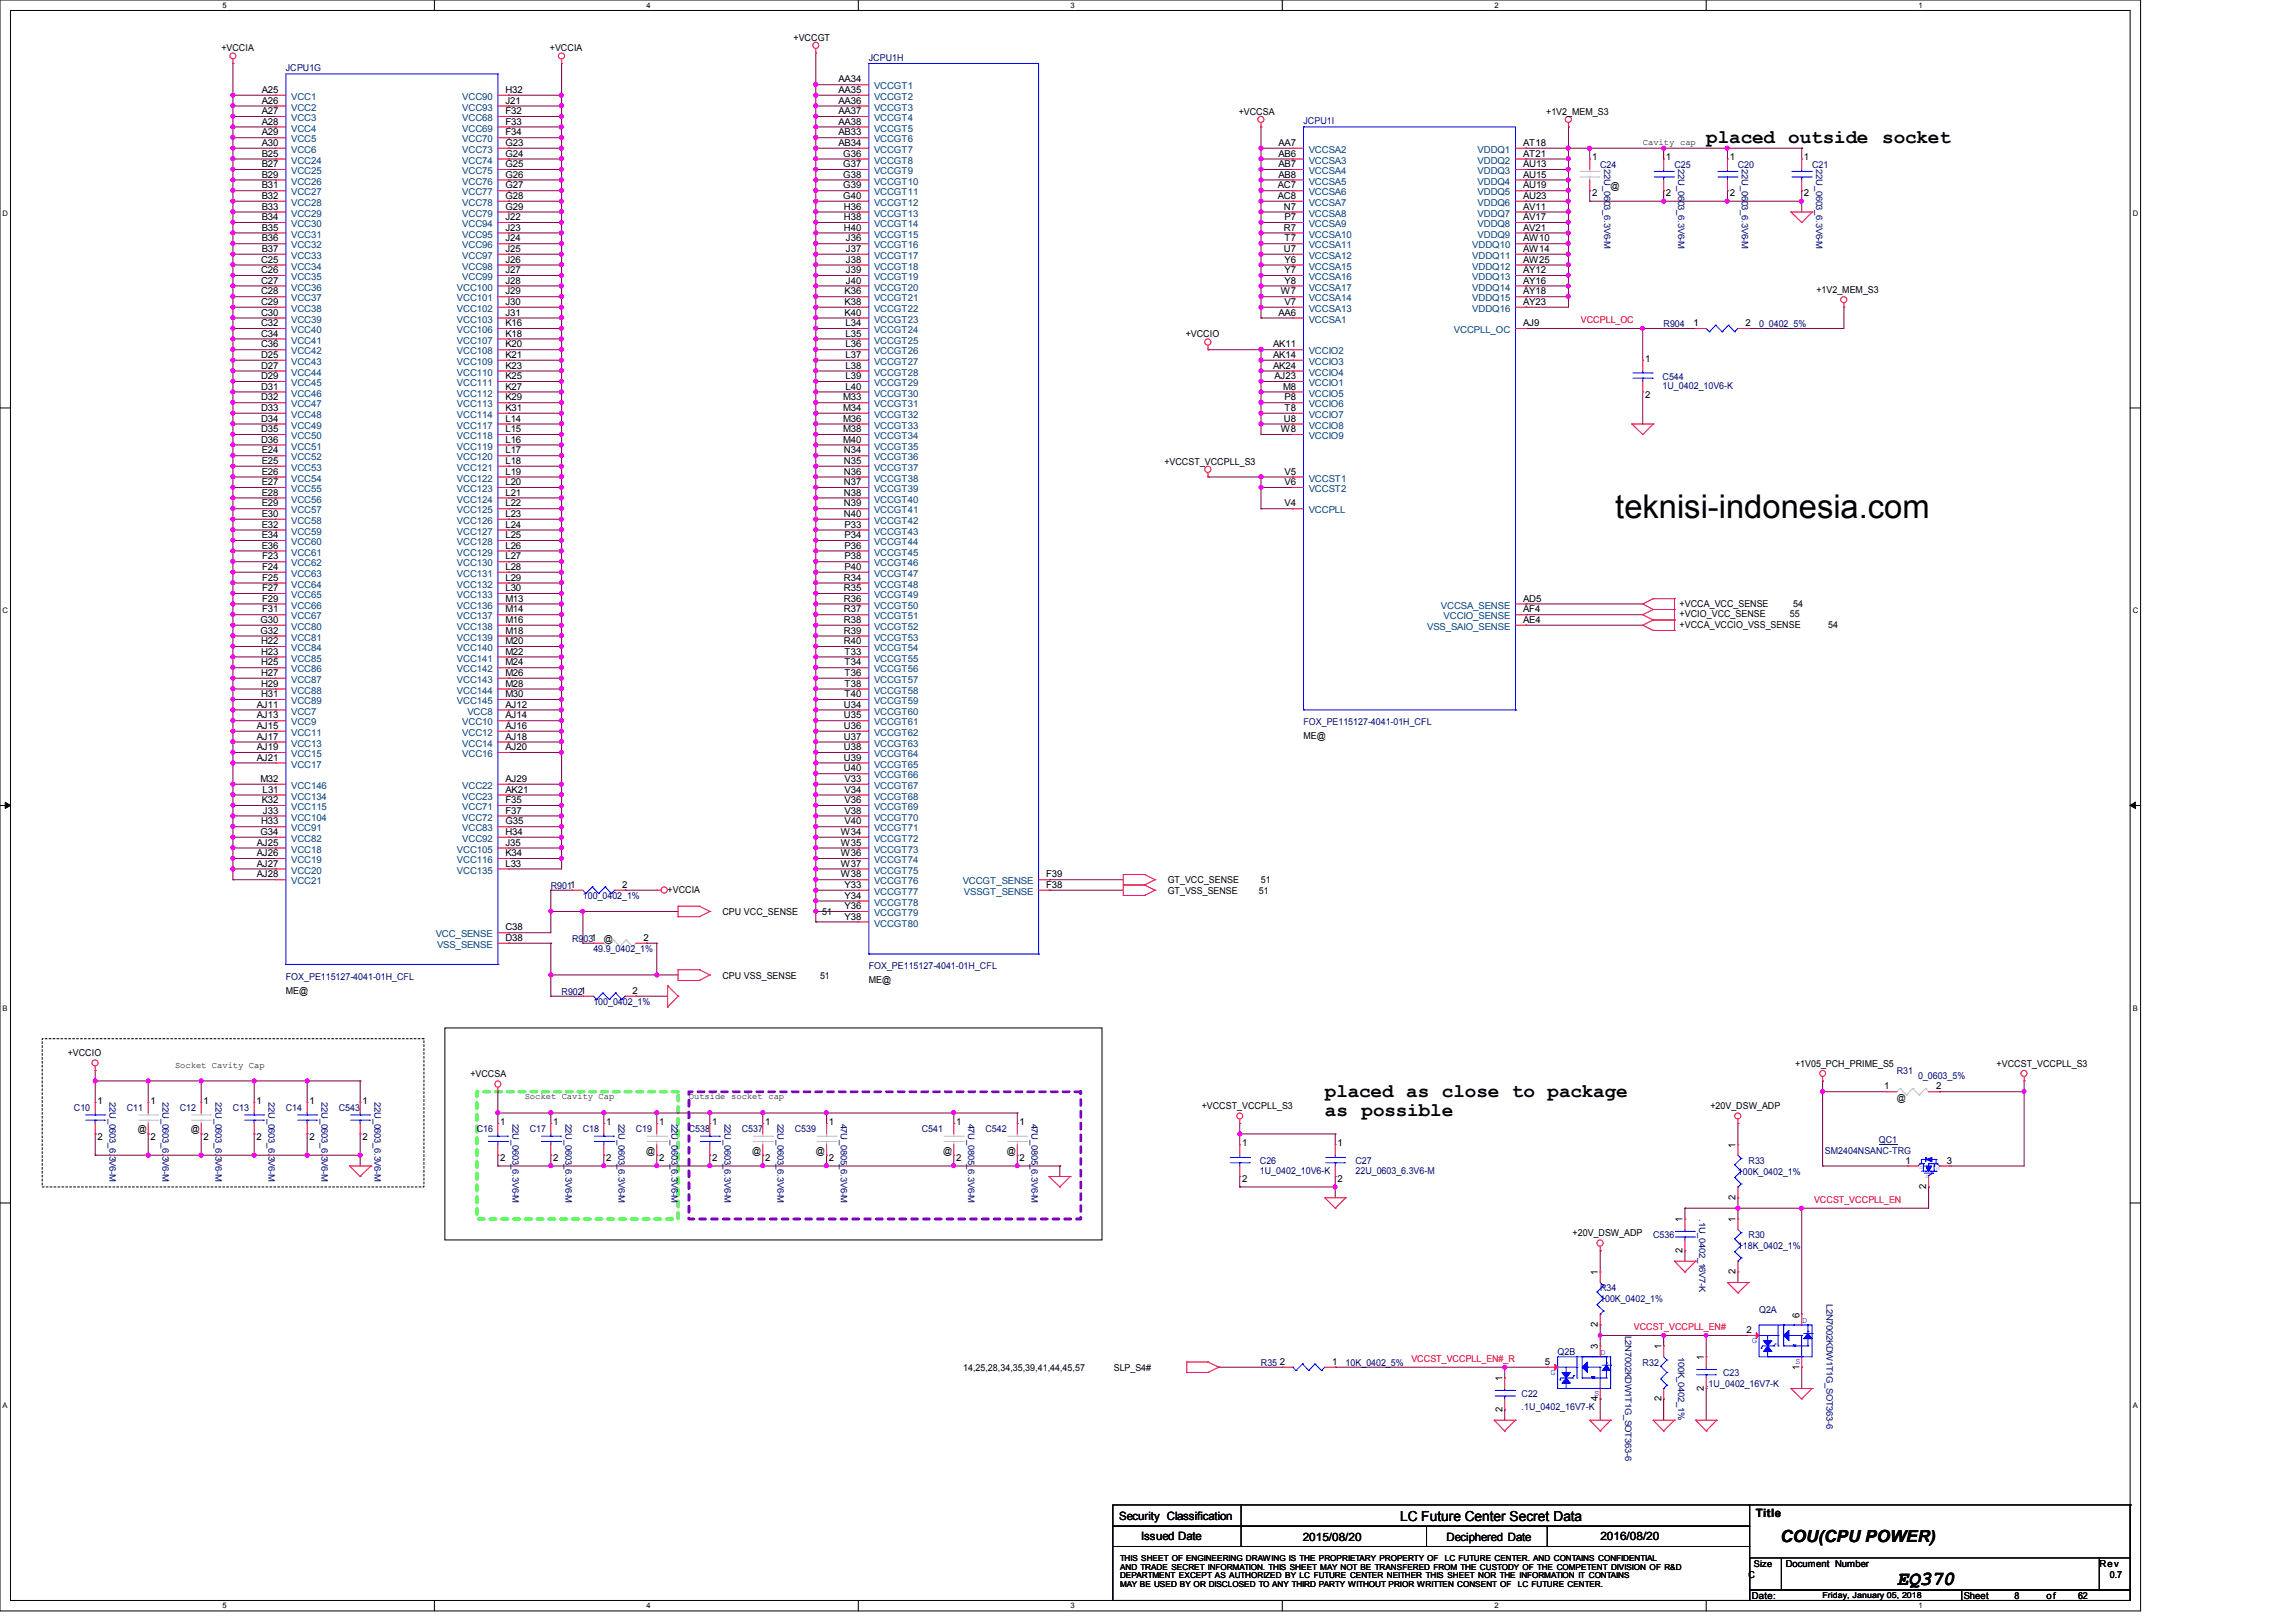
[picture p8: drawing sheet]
<svg xmlns="http://www.w3.org/2000/svg" width="297mm" height="210mm" viewBox="0 0 297 210" stroke-linecap="round" stroke-linejoin="round" font-family="sans-serif">
<defs><g id="words">
<text font-size="4.2" x="209" y="67">teknisi-indonesia.com</text>
<text font-size="2.6" x="245.5" y="205.1">EQ370</text>
<g font-size="2.5">
<text x="220.8" y="18.5">placed outside</text>
<text x="243.6" y="18.5">socket</text>
<text x="171.4" y="141.9">placed as close to package</text>
<text x="171.4" y="144.4">as possible</text>
</g>
<text font-size="2.2" x="230.4" y="199.5">COU(CPU POWER)</text>
<text font-size="1.8" x="181.2" y="196.8">LC Future Center Secret Data</text>
<g font-size="1.5">
<text x="144.8" y="196.6">Security Classification</text>
<text x="227.2" y="196.3">Title</text>
<text x="147.7" y="199.3">Issued Date</text>
<text x="168.6" y="199.4">2015/08/20</text>
<text x="187.2" y="199.4">Deciphered Date</text>
<text x="207.1" y="199.3">2016/08/20</text>
</g>
<g font-size="1.2">
<text x="102.7" y="5.2">+VCCGT</text>
<text x="28.7" y="6.6">+VCCIA</text>
<text x="71.2" y="6.6">+VCCIA</text>
<text x="108.5" y="10.7">AA34</text>
<text x="33.9" y="17.5">A29</text>
<text x="33.9" y="16.1">A28</text>
<text x="33.9" y="14.8">A27</text>
<text x="33.9" y="13.4">A26</text>
<text x="33.9" y="12">A25</text>
<text x="65.4" y="13.4">J21</text>
<text x="65.4" y="17.5">F34</text>
<text x="65.4" y="12">H32</text>
<text x="65.4" y="16.1">F33</text>
<text x="65.4" y="14.8">F32</text>
<text x="108.5" y="12">AA35</text>
<text x="108.5" y="17.5">AB33</text>
<text x="108.5" y="16.1">AA38</text>
<text x="108.5" y="14.8">AA37</text>
<text x="108.5" y="13.4">AA36</text>
<text x="160.3" y="14.9">+VCCSA</text>
<text x="200.1" y="14.9">+1V2_MEM_S3</text>
<text x="33.9" y="23">B29</text>
<text x="33.9" y="21.6">B27</text>
<text x="33.9" y="20.3">B25</text>
<text x="33.9" y="18.9">A30</text>
<text x="65.4" y="23">G26</text>
<text x="65.4" y="21.6">G25</text>
<text x="65.4" y="20.3">G24</text>
<text x="65.4" y="18.9">G23</text>
<text x="108.5" y="18.9">AB34</text>
<text x="109.1" y="23">G38</text>
<text x="109.1" y="21.6">G37</text>
<text x="109.1" y="20.3">G36</text>
<text x="165.4" y="23">AB8</text>
<text x="165.4" y="21.6">AB7</text>
<text x="165.4" y="20.3">AB6</text>
<text x="165.4" y="18.9">AA7</text>
<text x="197.1" y="20.3">AT21</text>
<text x="197.1" y="18.9">AT18</text>
<text x="197.1" y="23">AU15</text>
<text x="197.1" y="21.6">AU13</text>
<text x="206" y="20.7">1</text>
<text x="215.6" y="20.7">1</text>
<text x="223.8" y="20.7">1</text>
<text x="233.5" y="20.7">1</text>
<text x="33.9" y="27.1">B33</text>
<text x="33.9" y="25.7">B32</text>
<text x="33.9" y="24.4">B31</text>
<text x="33.9" y="29.8">B35</text>
<text x="33.9" y="28.5">B34</text>
<text x="65.4" y="27.1">G29</text>
<text x="65.4" y="25.7">G28</text>
<text x="65.4" y="24.4">G27</text>
<text x="65.4" y="29.8">J23</text>
<text x="65.4" y="28.5">J22</text>
<text x="109.1" y="25.7">G40</text>
<text x="109.1" y="24.4">G39</text>
<text x="109.2" y="27.1">H36</text>
<text x="109.2" y="29.8">H40</text>
<text x="109.2" y="28.5">H38</text>
<text x="165.3" y="25.7">AC8</text>
<text x="165.3" y="24.4">AC7</text>
<text x="166.2" y="29.8">R7</text>
<text x="166.2" y="27.1">N7</text>
<text x="166.2" y="28.5">P7</text>
<text x="197.1" y="29.8">AV21</text>
<text x="197.1" y="28.5">AV17</text>
<text x="197.1" y="27.1">AV11</text>
<text x="197.1" y="25.7">AU23</text>
<text x="197.1" y="24.4">AU19</text>
<text x="206" y="25.4">2</text>
<text x="208.4" y="24.4">@</text>
<text x="215.6" y="25.4">2</text>
<text x="223.8" y="25.4">2</text>
<text x="233.5" y="25.4">2</text>
<text x="33.8" y="35.3">C26</text>
<text x="33.8" y="34">C25</text>
<text x="33.9" y="32.6">B37</text>
<text x="33.9" y="31.2">B36</text>
<text x="65.4" y="35.3">J27</text>
<text x="65.4" y="34">J26</text>
<text x="65.4" y="32.6">J25</text>
<text x="65.4" y="31.2">J24</text>
<text x="109.5" y="35.3">J39</text>
<text x="109.5" y="34">J38</text>
<text x="109.5" y="32.6">J37</text>
<text x="109.5" y="31.2">J36</text>
<text x="166.2" y="32.6">U7</text>
<text x="166.2" y="35.3">Y7</text>
<text x="166.2" y="34">Y6</text>
<text x="166.2" y="31.2">T7</text>
<text x="197.1" y="35.3">AY12</text>
<text x="197.1" y="34">AW25</text>
<text x="197.1" y="32.6">AW14</text>
<text x="197.1" y="31.2">AW10</text>
<text x="33.8" y="40.9">C30</text>
<text x="33.8" y="39.5">C29</text>
<text x="33.8" y="38.1">C28</text>
<text x="33.8" y="36.7">C27</text>
<text x="65.4" y="40.9">J31</text>
<text x="65.4" y="39.5">J30</text>
<text x="65.4" y="38.1">J29</text>
<text x="65.4" y="36.7">J28</text>
<text x="109.3" y="40.9">K40</text>
<text x="109.3" y="39.5">K38</text>
<text x="109.3" y="38.1">K36</text>
<text x="109.5" y="36.7">J40</text>
<text x="165.4" y="40.9">AA6</text>
<text x="165.8" y="38.1">W7</text>
<text x="166.2" y="39.5">V7</text>
<text x="166.2" y="36.7">Y8</text>
<text x="197.1" y="39.5">AY23</text>
<text x="197.1" y="38.1">AY18</text>
<text x="197.1" y="36.7">AY16</text>
<text x="235.1" y="37.9">+1V2_MEM_S3</text>
<text x="33.8" y="47.7">D27</text>
<text x="33.8" y="46.3">D25</text>
<text x="33.8" y="45">C36</text>
<text x="33.8" y="43.6">C34</text>
<text x="33.8" y="42.2">C32</text>
<text x="65.4" y="46.3">K21</text>
<text x="65.4" y="45">K20</text>
<text x="65.4" y="43.6">K18</text>
<text x="65.4" y="42.2">K16</text>
<text x="65.4" y="47.7">K23</text>
<text x="109.4" y="42.2">L34</text>
<text x="109.4" y="47.7">L38</text>
<text x="109.4" y="46.3">L37</text>
<text x="109.4" y="45">L36</text>
<text x="109.4" y="43.6">L35</text>
<text x="153.4" y="43.6">+VCCIO</text>
<text x="164.8" y="47.7">AK24</text>
<text x="164.8" y="46.3">AK14</text>
<text x="164.8" y="45">AK11</text>
<text x="197.1" y="42.2">AJ9</text>
<text x="212.9" y="46.8">1</text>
<text x="219.2" y="42.2">1</text>
<text x="225.9" y="42.2">2</text>
<text x="33.8" y="53.2">D33</text>
<text x="33.8" y="51.8">D32</text>
<text x="33.8" y="50.4">D31</text>
<text x="33.8" y="49.1">D29</text>
<text x="65.4" y="53.2">K31</text>
<text x="65.4" y="51.8">K29</text>
<text x="65.4" y="50.4">K27</text>
<text x="65.4" y="49.1">K25</text>
<text x="109.1" y="53.2">M34</text>
<text x="109.1" y="51.8">M33</text>
<text x="109.4" y="50.4">L40</text>
<text x="109.4" y="49.1">L39</text>
<text x="164.9" y="49.1">AJ23</text>
<text x="166.1" y="50.4">M8</text>
<text x="166.2" y="53.2">T8</text>
<text x="166.2" y="51.8">P8</text>
<text x="212.9" y="51.5">2</text>
<text x="33.8" y="54.6">D34</text>
<text x="33.8" y="57.3">D36</text>
<text x="33.8" y="55.9">D35</text>
<text x="33.9" y="58.7">E24</text>
<text x="65.4" y="57.3">L16</text>
<text x="65.4" y="55.9">L15</text>
<text x="65.4" y="54.6">L14</text>
<text x="65.4" y="58.7">L17</text>
<text x="109.1" y="57.3">M40</text>
<text x="109.1" y="55.9">M38</text>
<text x="109.1" y="54.6">M36</text>
<text x="109.2" y="58.7">N34</text>
<text x="165.8" y="55.9">W8</text>
<text x="166.2" y="54.6">U8</text>
<text x="33.9" y="65.5">E29</text>
<text x="33.9" y="64.1">E28</text>
<text x="33.9" y="62.8">E27</text>
<text x="33.9" y="61.4">E26</text>
<text x="33.9" y="60">E25</text>
<text x="65.4" y="65.5">L22</text>
<text x="65.4" y="64.1">L21</text>
<text x="65.4" y="62.8">L20</text>
<text x="65.4" y="61.4">L19</text>
<text x="65.4" y="60">L18</text>
<text x="109.2" y="65.5">N39</text>
<text x="109.2" y="64.1">N38</text>
<text x="109.2" y="62.8">N37</text>
<text x="109.2" y="61.4">N36</text>
<text x="109.2" y="60">N35</text>
<text x="150.7" y="60.1">+VCCST_VCCPLL_S3</text>
<text x="166.2" y="65.5">V4</text>
<text x="166.2" y="62.8">V6</text>
<text x="166.2" y="61.4">V5</text>
<text x="33.9" y="69.6">E34</text>
<text x="33.9" y="68.3">E32</text>
<text x="33.9" y="66.9">E30</text>
<text x="33.9" y="71">E36</text>
<text x="65.4" y="71">L26</text>
<text x="65.4" y="69.6">L25</text>
<text x="65.4" y="68.3">L24</text>
<text x="65.4" y="66.9">L23</text>
<text x="109.2" y="66.9">N40</text>
<text x="109.3" y="71">P36</text>
<text x="109.3" y="69.6">P34</text>
<text x="109.3" y="68.3">P33</text>
<text x="33.9" y="77.9">F29</text>
<text x="33.9" y="76.5">F27</text>
<text x="33.9" y="75.1">F25</text>
<text x="33.9" y="73.7">F24</text>
<text x="33.9" y="72.4">F23</text>
<text x="65.4" y="72.4">L27</text>
<text x="65.4" y="77.9">M13</text>
<text x="65.4" y="76.5">L30</text>
<text x="65.4" y="75.1">L29</text>
<text x="65.4" y="73.7">L28</text>
<text x="109.2" y="77.9">R36</text>
<text x="109.2" y="76.5">R35</text>
<text x="109.2" y="75.1">R34</text>
<text x="109.3" y="72.4">P38</text>
<text x="109.3" y="73.7">P40</text>
<text x="197.1" y="77.9">AD5</text>
<text x="33.7" y="82">G32</text>
<text x="33.7" y="80.6">G30</text>
<text x="33.8" y="83.4">H22</text>
<text x="33.9" y="79.2">F31</text>
<text x="65.4" y="83.4">M20</text>
<text x="65.4" y="82">M18</text>
<text x="65.4" y="80.6">M16</text>
<text x="65.4" y="79.2">M14</text>
<text x="109.2" y="83.4">R40</text>
<text x="109.2" y="82">R39</text>
<text x="109.2" y="80.6">R38</text>
<text x="109.2" y="79.2">R37</text>
<text x="197.1" y="79.2">AF4</text>
<text x="197.1" y="80.6">AE4</text>
<text x="217.4" y="78.5">+VCCA_VCC_SENSE</text>
<text x="217.4" y="79.8">+VCIO_VCC_SENSE</text>
<text x="217.4" y="81.2">+VCCA_VCCIO_VSS_SENSE</text>
<text x="231.6" y="79.8">55</text>
<text x="232" y="78.5">54</text>
<text x="236.6" y="81.2">54</text>
<text x="33.8" y="88.9">H29</text>
<text x="33.8" y="87.5">H27</text>
<text x="33.8" y="86.1">H25</text>
<text x="33.8" y="84.7">H23</text>
<text x="65.4" y="84.7">M22</text>
<text x="65.4" y="88.9">M28</text>
<text x="65.4" y="87.5">M26</text>
<text x="65.4" y="86.1">M24</text>
<text x="109.3" y="87.5">T36</text>
<text x="109.3" y="86.1">T34</text>
<text x="109.3" y="84.7">T33</text>
<text x="109.3" y="88.9">T38</text>
<text x="33.2" y="95.7">AJ17</text>
<text x="33.2" y="94.3">AJ15</text>
<text x="33.2" y="93">AJ13</text>
<text x="33.2" y="91.6">AJ11</text>
<text x="33.8" y="90.2">H31</text>
<text x="65.4" y="95.7">AJ18</text>
<text x="65.4" y="94.3">AJ16</text>
<text x="65.4" y="93">AJ14</text>
<text x="65.4" y="91.6">AJ12</text>
<text x="65.4" y="90.2">M30</text>
<text x="109.2" y="95.7">U37</text>
<text x="109.2" y="94.3">U36</text>
<text x="109.2" y="93">U35</text>
<text x="109.2" y="91.6">U34</text>
<text x="109.3" y="90.2">T40</text>
<text x="168.7" y="95.6">ME@</text>
<text x="33.2" y="98.4">AJ21</text>
<text x="33.2" y="97.1">AJ19</text>
<text x="33.7" y="101.2">M32</text>
<text x="65.4" y="97.1">AJ20</text>
<text x="65.4" y="101.2">AJ29</text>
<text x="109.2" y="99.8">U40</text>
<text x="109.2" y="98.4">U39</text>
<text x="109.2" y="97.1">U38</text>
<text x="109.3" y="101.2">V33</text>
<text x="33.8" y="106.7">H33</text>
<text x="33.9" y="103.9">K32</text>
<text x="34" y="102.6">L31</text>
<text x="34" y="105.3">J33</text>
<text x="65.4" y="103.9">F35</text>
<text x="65.4" y="102.6">AK21</text>
<text x="65.4" y="106.7">G35</text>
<text x="65.4" y="105.3">F37</text>
<text x="109.3" y="102.6">V34</text>
<text x="109.3" y="106.7">V40</text>
<text x="109.3" y="105.3">V38</text>
<text x="109.3" y="103.9">V36</text>
<text x="33.2" y="110.8">AJ26</text>
<text x="33.2" y="109.4">AJ25</text>
<text x="33.2" y="113.5">AJ28</text>
<text x="33.2" y="112.1">AJ27</text>
<text x="33.7" y="108">G34</text>
<text x="65.4" y="108">H34</text>
<text x="65.4" y="110.8">K34</text>
<text x="65.4" y="109.4">J35</text>
<text x="65.4" y="112.1">L33</text>
<text x="108.8" y="113.5">W38</text>
<text x="108.8" y="112.1">W37</text>
<text x="108.8" y="110.8">W36</text>
<text x="108.8" y="109.4">W35</text>
<text x="108.8" y="108">W34</text>
<text x="135.4" y="113.5">F39</text>
<text x="80.5" y="114.9">2</text>
<text x="86.4" y="115.5">+VCCIA</text>
<text x="93.5" y="118.4">CPU VCC_SENSE</text>
<text x="106.4" y="118.4">51</text>
<text x="109.3" y="117.6">Y36</text>
<text x="109.3" y="116.3">Y34</text>
<text x="109.3" y="114.9">Y33</text>
<text x="109.3" y="119">Y38</text>
<text x="135.4" y="114.9">F38</text>
<text x="151.1" y="115.7">GT_VSS_SENSE</text>
<text x="151.1" y="114.3">GT_VCC_SENSE</text>
<text x="162.9" y="115.7">51</text>
<text x="163.2" y="114.3">51</text>
<text x="65.4" y="120.4">C38</text>
<text x="65.4" y="121.8">D38</text>
<text x="78.1" y="121.8">@</text>
<text x="83.3" y="121.8">2</text>
<text x="37" y="128.6">ME@</text>
<text x="81.9" y="128.6">2</text>
<text x="93.5" y="126.6">CPU VSS_SENSE</text>
<text x="106.1" y="126.6">51</text>
<text x="112.4" y="127.2">ME@</text>
<text x="8.8" y="136.7">+VCCIO</text>
<text x="12.6" y="142.8">1</text>
<text x="19.5" y="142.8">1</text>
<text x="26.3" y="142.8">1</text>
<text x="33.2" y="142.8">1</text>
<text x="40" y="142.8">1</text>
<text x="46.9" y="142.8">1</text>
<text x="60.9" y="139.4">+VCCSA</text>
<text x="155.5" y="143.5">+VCCST_VCCPLL_S3</text>
<text x="221.3" y="143.5">+20V_DSW_ADP</text>
<text x="232.3" y="138">+1V05_PCH_PRIME_S5</text>
<text x="243.8" y="141">1</text>
<text x="245.5" y="142.4">@</text>
<text x="250.6" y="141">2</text>
<text x="258.4" y="138">+VCCST_VCCPLL_S3</text>
<text x="12.6" y="147.5">2</text>
<text x="17.8" y="146.5">@</text>
<text x="19.5" y="147.5">2</text>
<text x="24.7" y="146.5">@</text>
<text x="26.3" y="147.5">2</text>
<text x="33.2" y="147.5">2</text>
<text x="40" y="147.5">2</text>
<text x="46.9" y="147.5">2</text>
<text x="64.7" y="145.5">1</text>
<text x="71.6" y="145.5">1</text>
<text x="78.4" y="145.5">1</text>
<text x="83.6" y="149.3">@</text>
<text x="85.3" y="145.5">1</text>
<text x="92.2" y="145.5">1</text>
<text x="97.4" y="149.3">@</text>
<text x="99" y="145.5">1</text>
<text x="105.6" y="149.3">@</text>
<text x="107.3" y="145.5">1</text>
<text x="122" y="149.3">@</text>
<text x="123.7" y="145.5">1</text>
<text x="130.3" y="149.3">@</text>
<text x="131.9" y="145.5">1</text>
<text x="160.7" y="148.3">1</text>
<text x="173.1" y="148.3">1</text>
<text x="224.6" y="148.5" transform="rotate(-90 224.6 148.5)">1</text>
<text x="64.7" y="150.2">2</text>
<text x="71.6" y="150.2">2</text>
<text x="78.4" y="150.2">2</text>
<text x="85.3" y="150.2">2</text>
<text x="92.2" y="150.2">2</text>
<text x="99" y="150.2">2</text>
<text x="107.3" y="150.2">2</text>
<text x="123.7" y="150.2">2</text>
<text x="131.9" y="150.2">2</text>
<text x="160.7" y="153">2</text>
<text x="173.1" y="153">2</text>
<text x="224.6" y="155.2" transform="rotate(-90 224.6 155.2)">2</text>
<text x="246.6" y="150.6">1</text>
<text x="249.3" y="153.9" transform="rotate(-90 249.3 153.9)">2</text>
<text x="252" y="150.6">3</text>
<text x="203.5" y="160">+20V_DSW_ADP</text>
<text x="217.8" y="158.1" transform="rotate(-90 217.8 158.1)">1</text>
<text x="224.6" y="158.1" transform="rotate(-90 224.6 158.1)">1</text>
<text x="206.8" y="165" transform="rotate(-90 206.8 165)">1</text>
<text x="217.8" y="162.1" transform="rotate(-90 217.8 162.1)">2</text>
<text x="224.6" y="164.8" transform="rotate(-90 224.6 164.8)">2</text>
<text x="206.8" y="171.7" transform="rotate(-90 206.8 171.7)">2</text>
<text x="226" y="172.5">2</text>
<text x="232.9" y="170.5" transform="rotate(-90 232.9 170.5)">6</text>
<text x="124.7" y="177.4">14,25,28,34,35,39,41,44,45,57</text>
<text x="144.1" y="177.4">SLP_S4#</text>
<text x="165.6" y="176.6">2</text>
<text x="172.4" y="176.6">1</text>
<text x="194.4" y="178.7" transform="rotate(-90 194.4 178.7)">1</text>
<text x="199.9" y="176.6">5</text>
<text x="206.8" y="174.6" transform="rotate(-90 206.8 174.6)">3</text>
<text x="215" y="174.6" transform="rotate(-90 215 174.6)">1</text>
<text x="220.5" y="180" transform="rotate(-90 220.5 180)">2</text>
<text x="220.5" y="175.9" transform="rotate(-90 220.5 175.9)">1</text>
<text x="232.9" y="177.2" transform="rotate(-90 232.9 177.2)">1</text>
<text x="194.4" y="182.7" transform="rotate(-90 194.4 182.7)">2</text>
<text x="206.8" y="181.3" transform="rotate(-90 206.8 181.3)">4</text>
<text x="215" y="181.3" transform="rotate(-90 215 181.3)">2</text>
<text x="227" y="202.7">Size</text>
<text x="231.1" y="202.7">Document Number</text>
<text x="271.7" y="202.7">Rev</text>
<text x="226.3" y="204.1">C</text>
<text x="226.7" y="206.9">Date:</text>
<text x="254.1" y="206.9">Sheet</text>
<text x="260.7" y="206.9">8</text>
<text x="264.8" y="206.9">of</text>
<text x="268.9" y="206.9">62</text>
<text x="273" y="204.1">0.7</text>
</g>
<g font-size="1.2" fill="#000080">
<text x="37" y="9.2">JCPU1G</text>
<text x="112.4" y="7.8">JCPU1H</text>
<text x="168.7" y="16.1">JCPU1I</text>
<text x="207.1" y="21.7">C24</text>
<text x="207.6" y="21.9" transform="rotate(90 207.6 21.9)">22U_0603_6.3V6-M</text>
<text x="216.7" y="21.7">C25</text>
<text x="217.2" y="21.9" transform="rotate(90 217.2 21.9)">22U_0603_6.3V6-M</text>
<text x="224.9" y="21.7">C20</text>
<text x="225.4" y="21.9" transform="rotate(90 225.4 21.9)">22U_0603_6.3V6-M</text>
<text x="234.5" y="21.7">C21</text>
<text x="235" y="21.9" transform="rotate(90 235 21.9)">22U_0603_6.3V6-M</text>
<text x="215.3" y="42.3">R904</text>
<text x="227.6" y="42.3">0_0402_5%</text>
<text x="215.2" y="49.1">C544</text>
<text x="215.2" y="50.4">1U_0402_10V6-K</text>
<text x="168.7" y="93.9">FOX_PE115127-4041-01H_CFL</text>
<text x="71.3" y="115">R9011</text>
<text x="75.4" y="116.3">100_0402_1%</text>
<text x="74" y="121.8">R9031</text>
<text x="76.8" y="123.2">49.9_0402_1%</text>
<text x="112.4" y="125.4">FOX_PE115127-4041-01H_CFL</text>
<text x="37" y="126.7">FOX_PE115127-4041-01H_CFL</text>
<text x="72.7" y="128.7">R9021</text>
<text x="76.8" y="130">100_0402_1%</text>
<text x="9.6" y="143.8">C10</text>
<text x="14.2" y="142.6" transform="rotate(90 14.2 142.6)">22U_0603_6.3V6-M</text>
<text x="16.4" y="143.8">C11</text>
<text x="21" y="142.6" transform="rotate(90 21 142.6)">22U_0603_6.3V6-M</text>
<text x="23.3" y="143.8">C12</text>
<text x="27.9" y="142.6" transform="rotate(90 27.9 142.6)">22U_0603_6.3V6-M</text>
<text x="30.1" y="143.8">C13</text>
<text x="34.8" y="142.6" transform="rotate(90 34.8 142.6)">22U_0603_6.3V6-M</text>
<text x="37" y="143.8">C14</text>
<text x="41.6" y="142.6" transform="rotate(90 41.6 142.6)">22U_0603_6.3V6-M</text>
<text x="43.9" y="143.8">C543</text>
<text x="48.5" y="142.6" transform="rotate(90 48.5 142.6)">22U_0603_6.3V6-M</text>
<text x="245.5" y="139">R31</text>
<text x="248.2" y="139.7">0_0603_5%</text>
<text x="61.7" y="146.5">C16</text>
<text x="66.3" y="145.4" transform="rotate(90 66.3 145.4)">22U_0603_6.3V6-M</text>
<text x="68.6" y="146.5">C17</text>
<text x="73.2" y="145.4" transform="rotate(90 73.2 145.4)">22U_0603_6.3V6-M</text>
<text x="75.4" y="146.5">C18</text>
<text x="80" y="145.4" transform="rotate(90 80 145.4)">22U_0603_6.3V6-M</text>
<text x="82.3" y="146.5">C19</text>
<text x="86.9" y="145.4" transform="rotate(90 86.9 145.4)">22U_0603_6.3V6-M</text>
<text x="89.1" y="146.5">C538</text>
<text x="93.8" y="145.4" transform="rotate(90 93.8 145.4)">22U_0603_6.3V6-M</text>
<text x="96" y="146.5">C537</text>
<text x="100.6" y="145.4" transform="rotate(90 100.6 145.4)">22U_0603_6.3V6-M</text>
<text x="102.9" y="146.5">C539</text>
<text x="108.8" y="145.4" transform="rotate(90 108.8 145.4)">47U_0805_6.3V6-M</text>
<text x="119.3" y="146.5">C541</text>
<text x="125.3" y="145.4" transform="rotate(90 125.3 145.4)">47U_0805_6.3V6-M</text>
<text x="127.5" y="146.5">C542</text>
<text x="133.5" y="145.4" transform="rotate(90 133.5 145.4)">47U_0805_6.3V6-M</text>
<text x="236.2" y="149.3">SM2404NSANC-TRG</text>
<text x="243.1" y="147.9">QC1</text>
<text x="163.1" y="150.6">C26</text>
<text x="163.1" y="151.8">1U_0402_10V6-K</text>
<text x="175.4" y="150.6">C27</text>
<text x="175.4" y="151.8">22U_0603_6.3V6-M</text>
<text x="224.9" y="152">100K_0402_1%</text>
<text x="226.3" y="150.6">R33</text>
<text x="213.9" y="160.2">C536</text>
<text x="219.9" y="157.7" transform="rotate(90 219.9 157.7)">.1U_0402_16V7-K</text>
<text x="224.9" y="161.6">118K_0402_1%</text>
<text x="226.3" y="160.2">R30</text>
<text x="207.1" y="167.1">R34</text>
<text x="207.1" y="168.4">100K_0402_1%</text>
<text x="210.3" y="172.8" transform="rotate(90 210.3 172.8)">L2N7002KDW1T1G_SOT363-6</text>
<text x="227.6" y="169.8">Q2A</text>
<text x="236.4" y="168.7" transform="rotate(90 236.4 168.7)">L2N7002KDW1T1G_SOT363-6</text>
<text x="163.2" y="176.7">R35</text>
<text x="174.1" y="176.7">10K_0402_5%</text>
<text x="201.6" y="175.3">Q2B</text>
<text x="212.6" y="176.7">R32</text>
<text x="217.2" y="175.6" transform="rotate(90 217.2 175.6)">100K_0402_1%</text>
<text x="220.8" y="179.5">.1U_0402_16V7-K</text>
<text x="223" y="178.1">C23</text>
<text x="196.9" y="180.8">C22</text>
<text x="196.9" y="182.5">.1U_0402_16V7-K</text>
</g>
<g font-size="1.2" fill="#004080">
<text x="113.1" y="11.6">VCCGT1</text>
<text x="37.7" y="17">VCC4</text>
<text x="37.7" y="15.7">VCC3</text>
<text x="37.7" y="14.3">VCC2</text>
<text x="37.7" y="12.9">VCC1</text>
<text x="59.8" y="14.3">VCC93</text>
<text x="59.8" y="12.9">VCC90</text>
<text x="59.8" y="17">VCC69</text>
<text x="59.8" y="15.7">VCC68</text>
<text x="113.1" y="12.9">VCCGT2</text>
<text x="113.1" y="17">VCCGT5</text>
<text x="113.1" y="15.7">VCCGT4</text>
<text x="113.1" y="14.3">VCCGT3</text>
<text x="37.7" y="18.4">VCC5</text>
<text x="37.7" y="23.9">VCC26</text>
<text x="37.7" y="22.5">VCC25</text>
<text x="37.7" y="21.2">VCC24</text>
<text x="37.7" y="19.8">VCC6</text>
<text x="59.8" y="18.4">VCC70</text>
<text x="59.8" y="23.9">VCC76</text>
<text x="59.8" y="22.5">VCC75</text>
<text x="59.8" y="21.2">VCC74</text>
<text x="59.8" y="19.8">VCC73</text>
<text x="113.1" y="23.9">VCCGT10</text>
<text x="113.1" y="22.5">VCCGT9</text>
<text x="113.1" y="21.2">VCCGT8</text>
<text x="113.1" y="19.8">VCCGT7</text>
<text x="113.1" y="18.4">VCCGT6</text>
<text x="169.4" y="23.9">VCCSA5</text>
<text x="169.4" y="22.5">VCCSA4</text>
<text x="169.4" y="21.2">VCCSA3</text>
<text x="169.4" y="19.8">VCCSA2</text>
<text x="191.2" y="21.2">VDDQ2</text>
<text x="191.2" y="19.8">VDDQ1</text>
<text x="191.2" y="23.9">VDDQ4</text>
<text x="191.2" y="22.5">VDDQ3</text>
<text x="37.7" y="28">VCC29</text>
<text x="37.7" y="26.6">VCC28</text>
<text x="37.7" y="25.3">VCC27</text>
<text x="37.7" y="29.4">VCC30</text>
<text x="59.8" y="28">VCC79</text>
<text x="59.8" y="26.6">VCC78</text>
<text x="59.8" y="25.3">VCC77</text>
<text x="59.8" y="29.4">VCC94</text>
<text x="113.1" y="28">VCCGT13</text>
<text x="113.1" y="26.6">VCCGT12</text>
<text x="113.1" y="25.3">VCCGT11</text>
<text x="113.1" y="29.4">VCCGT14</text>
<text x="169.4" y="29.4">VCCSA9</text>
<text x="169.4" y="28">VCCSA8</text>
<text x="169.4" y="26.6">VCCSA7</text>
<text x="169.4" y="25.3">VCCSA6</text>
<text x="191.2" y="29.4">VDDQ8</text>
<text x="191.2" y="28">VDDQ7</text>
<text x="191.2" y="26.6">VDDQ6</text>
<text x="191.2" y="25.3">VDDQ5</text>
<text x="37.7" y="34.9">VCC34</text>
<text x="37.7" y="33.5">VCC33</text>
<text x="37.7" y="32.1">VCC32</text>
<text x="37.7" y="30.7">VCC31</text>
<text x="59.8" y="34.9">VCC98</text>
<text x="59.8" y="33.5">VCC97</text>
<text x="59.8" y="32.1">VCC96</text>
<text x="59.8" y="30.7">VCC95</text>
<text x="113.1" y="34.9">VCCGT18</text>
<text x="113.1" y="33.5">VCCGT17</text>
<text x="113.1" y="32.1">VCCGT16</text>
<text x="113.1" y="30.7">VCCGT15</text>
<text x="169.4" y="34.9">VCCSA15</text>
<text x="169.4" y="33.5">VCCSA12</text>
<text x="169.4" y="32.1">VCCSA11</text>
<text x="169.4" y="30.7">VCCSA10</text>
<text x="190.5" y="34.9">VDDQ12</text>
<text x="190.5" y="33.5">VDDQ11</text>
<text x="190.5" y="32.1">VDDQ10</text>
<text x="191.2" y="30.7">VDDQ9</text>
<text x="37.7" y="41.7">VCC39</text>
<text x="37.7" y="40.3">VCC38</text>
<text x="37.7" y="39">VCC37</text>
<text x="37.7" y="37.6">VCC36</text>
<text x="37.7" y="36.2">VCC35</text>
<text x="59.1" y="41.7">VCC103</text>
<text x="59.1" y="40.3">VCC102</text>
<text x="59.1" y="39">VCC101</text>
<text x="59.1" y="37.6">VCC100</text>
<text x="59.8" y="36.2">VCC99</text>
<text x="113.1" y="41.7">VCCGT23</text>
<text x="113.1" y="40.3">VCCGT22</text>
<text x="113.1" y="39">VCCGT21</text>
<text x="113.1" y="37.6">VCCGT20</text>
<text x="113.1" y="36.2">VCCGT19</text>
<text x="169.4" y="36.2">VCCSA16</text>
<text x="169.4" y="39">VCCSA14</text>
<text x="169.4" y="40.3">VCCSA13</text>
<text x="169.4" y="41.7">VCCSA1</text>
<text x="169.4" y="37.6">VCCSA17</text>
<text x="190.5" y="40.3">VDDQ16</text>
<text x="190.5" y="39">VDDQ15</text>
<text x="190.5" y="37.6">VDDQ14</text>
<text x="190.5" y="36.2">VDDQ13</text>
<text x="37.7" y="47.2">VCC43</text>
<text x="37.7" y="45.8">VCC42</text>
<text x="37.7" y="44.5">VCC41</text>
<text x="37.7" y="43.1">VCC40</text>
<text x="59.1" y="47.2">VCC109</text>
<text x="59.1" y="45.8">VCC108</text>
<text x="59.1" y="44.5">VCC107</text>
<text x="59.1" y="43.1">VCC106</text>
<text x="113.1" y="43.1">VCCGT24</text>
<text x="113.1" y="47.2">VCCGT27</text>
<text x="113.1" y="45.8">VCCGT26</text>
<text x="113.1" y="44.5">VCCGT25</text>
<text x="169.4" y="47.2">VCCIO3</text>
<text x="169.4" y="45.8">VCCIO2</text>
<text x="188.2" y="43.1">VCCPLL_OC</text>
<text x="37.7" y="52.7">VCC47</text>
<text x="37.7" y="51.3">VCC46</text>
<text x="37.7" y="50">VCC45</text>
<text x="37.7" y="48.6">VCC44</text>
<text x="59.1" y="52.7">VCC113</text>
<text x="59.1" y="51.3">VCC112</text>
<text x="59.1" y="50">VCC111</text>
<text x="59.1" y="48.6">VCC110</text>
<text x="113.1" y="52.7">VCCGT31</text>
<text x="113.1" y="51.3">VCCGT30</text>
<text x="113.1" y="50">VCCGT29</text>
<text x="113.1" y="48.6">VCCGT28</text>
<text x="169.4" y="52.7">VCCIO6</text>
<text x="169.4" y="51.3">VCCIO5</text>
<text x="169.4" y="48.6">VCCIO4</text>
<text x="169.4" y="50">VCCIO1</text>
<text x="37.7" y="55.5">VCC49</text>
<text x="37.7" y="54.1">VCC48</text>
<text x="37.7" y="59.6">VCC52</text>
<text x="37.7" y="58.2">VCC51</text>
<text x="37.7" y="56.8">VCC50</text>
<text x="59.1" y="58.2">VCC119</text>
<text x="59.1" y="56.8">VCC118</text>
<text x="59.1" y="55.5">VCC117</text>
<text x="59.1" y="54.1">VCC114</text>
<text x="59.1" y="59.6">VCC120</text>
<text x="113.1" y="58.2">VCCGT35</text>
<text x="113.1" y="56.8">VCCGT34</text>
<text x="113.1" y="55.5">VCCGT33</text>
<text x="113.1" y="54.1">VCCGT32</text>
<text x="113.1" y="59.6">VCCGT36</text>
<text x="169.4" y="56.8">VCCIO9</text>
<text x="169.4" y="55.5">VCCIO8</text>
<text x="169.4" y="54.1">VCCIO7</text>
<text x="37.7" y="65">VCC56</text>
<text x="37.7" y="63.7">VCC55</text>
<text x="37.7" y="62.3">VCC54</text>
<text x="37.7" y="60.9">VCC53</text>
<text x="59.1" y="65">VCC124</text>
<text x="59.1" y="63.7">VCC123</text>
<text x="59.1" y="62.3">VCC122</text>
<text x="59.1" y="60.9">VCC121</text>
<text x="113.1" y="65">VCCGT40</text>
<text x="113.1" y="63.7">VCCGT39</text>
<text x="113.1" y="62.3">VCCGT38</text>
<text x="113.1" y="60.9">VCCGT37</text>
<text x="169.4" y="63.7">VCCST2</text>
<text x="169.4" y="62.3">VCCST1</text>
<text x="37.7" y="70.5">VCC60</text>
<text x="37.7" y="69.2">VCC59</text>
<text x="37.7" y="67.8">VCC58</text>
<text x="37.7" y="66.4">VCC57</text>
<text x="37.7" y="71.9">VCC61</text>
<text x="59.1" y="71.9">VCC129</text>
<text x="59.1" y="70.5">VCC128</text>
<text x="59.1" y="69.2">VCC127</text>
<text x="59.1" y="67.8">VCC126</text>
<text x="59.1" y="66.4">VCC125</text>
<text x="113.1" y="71.9">VCCGT45</text>
<text x="113.1" y="70.5">VCCGT44</text>
<text x="113.1" y="69.2">VCCGT43</text>
<text x="113.1" y="67.8">VCCGT42</text>
<text x="113.1" y="66.4">VCCGT41</text>
<text x="169.4" y="66.4">VCCPLL</text>
<text x="37.7" y="77.4">VCC65</text>
<text x="37.7" y="76">VCC64</text>
<text x="37.7" y="74.6">VCC63</text>
<text x="37.7" y="73.3">VCC62</text>
<text x="59.1" y="73.3">VCC130</text>
<text x="59.1" y="77.4">VCC133</text>
<text x="59.1" y="76">VCC132</text>
<text x="59.1" y="74.6">VCC131</text>
<text x="113.1" y="73.3">VCCGT46</text>
<text x="113.1" y="77.4">VCCGT49</text>
<text x="113.1" y="76">VCCGT48</text>
<text x="113.1" y="74.6">VCCGT47</text>
<text x="37.7" y="82.9">VCC81</text>
<text x="37.7" y="81.5">VCC80</text>
<text x="37.7" y="80.1">VCC67</text>
<text x="37.7" y="78.7">VCC66</text>
<text x="59.1" y="82.9">VCC139</text>
<text x="59.1" y="81.5">VCC138</text>
<text x="59.1" y="80.1">VCC137</text>
<text x="59.1" y="78.7">VCC136</text>
<text x="113.1" y="82.9">VCCGT53</text>
<text x="113.1" y="81.5">VCCGT52</text>
<text x="113.1" y="80.1">VCCGT51</text>
<text x="113.1" y="78.7">VCCGT50</text>
<text x="184.7" y="81.5">VSS_SAIO_SENSE</text>
<text x="186.5" y="78.7">VCCSA_SENSE</text>
<text x="186.8" y="80.1">VCCIO_SENSE</text>
<text x="37.7" y="89.7">VCC88</text>
<text x="37.7" y="88.3">VCC87</text>
<text x="37.7" y="87">VCC86</text>
<text x="37.7" y="85.6">VCC85</text>
<text x="37.7" y="84.2">VCC84</text>
<text x="59.1" y="85.6">VCC141</text>
<text x="59.1" y="84.2">VCC140</text>
<text x="59.1" y="89.7">VCC144</text>
<text x="59.1" y="88.3">VCC143</text>
<text x="59.1" y="87">VCC142</text>
<text x="113.1" y="88.3">VCCGT57</text>
<text x="113.1" y="87">VCCGT56</text>
<text x="113.1" y="85.6">VCCGT55</text>
<text x="113.1" y="84.2">VCCGT54</text>
<text x="113.1" y="89.7">VCCGT58</text>
<text x="37.7" y="91.1">VCC89</text>
<text x="37.7" y="95.2">VCC11</text>
<text x="37.7" y="93.9">VCC9</text>
<text x="37.7" y="92.5">VCC7</text>
<text x="59.1" y="91.1">VCC145</text>
<text x="59.8" y="95.2">VCC12</text>
<text x="59.8" y="93.9">VCC10</text>
<text x="60.5" y="92.5">VCC8</text>
<text x="113.1" y="95.2">VCCGT62</text>
<text x="113.1" y="93.9">VCCGT61</text>
<text x="113.1" y="92.5">VCCGT60</text>
<text x="113.1" y="91.1">VCCGT59</text>
<text x="37.7" y="99.3">VCC17</text>
<text x="37.7" y="98">VCC15</text>
<text x="37.7" y="96.6">VCC13</text>
<text x="59.8" y="98">VCC16</text>
<text x="59.8" y="96.6">VCC14</text>
<text x="113.1" y="100.7">VCCGT66</text>
<text x="113.1" y="99.3">VCCGT65</text>
<text x="113.1" y="98">VCCGT64</text>
<text x="113.1" y="96.6">VCCGT63</text>
<text x="37.7" y="107.6">VCC91</text>
<text x="37.7" y="104.8">VCC115</text>
<text x="37.7" y="106.2">VCC104</text>
<text x="37.7" y="102.1">VCC146</text>
<text x="37.7" y="103.5">VCC134</text>
<text x="59.8" y="104.8">VCC71</text>
<text x="59.8" y="103.5">VCC23</text>
<text x="59.8" y="102.1">VCC22</text>
<text x="59.8" y="107.6">VCC83</text>
<text x="59.8" y="106.2">VCC72</text>
<text x="113.1" y="103.5">VCCGT68</text>
<text x="113.1" y="102.1">VCCGT67</text>
<text x="113.1" y="107.6">VCCGT71</text>
<text x="113.1" y="106.2">VCCGT70</text>
<text x="113.1" y="104.8">VCCGT69</text>
<text x="37.7" y="108.9">VCC82</text>
<text x="37.7" y="111.7">VCC19</text>
<text x="37.7" y="110.3">VCC18</text>
<text x="37.7" y="113">VCC20</text>
<text x="59.1" y="111.7">VCC116</text>
<text x="59.1" y="110.3">VCC105</text>
<text x="59.1" y="113">VCC135</text>
<text x="59.8" y="108.9">VCC92</text>
<text x="113.1" y="113">VCCGT75</text>
<text x="113.1" y="111.7">VCCGT74</text>
<text x="113.1" y="110.3">VCCGT73</text>
<text x="113.1" y="108.9">VCCGT72</text>
<text x="37.7" y="114.4">VCC21</text>
<text x="113.1" y="118.5">VCCGT79</text>
<text x="113.1" y="117.2">VCCGT78</text>
<text x="113.1" y="115.8">VCCGT77</text>
<text x="113.1" y="114.4">VCCGT76</text>
<text x="113.1" y="119.9">VCCGT80</text>
<text x="124.6" y="114.4">VCCGT_SENSE</text>
<text x="124.8" y="115.8">VSSGT_SENSE</text>
<text x="56.4" y="121.3">VCC_SENSE</text>
<text x="56.6" y="122.6">VSS_SENSE</text>
</g>
<g font-size="1.2" fill="#f00">
<text x="204.6" y="41.8">VCCPLL_OC</text>
<text x="234.8" y="155.7">VCCST_VCCPLL_EN</text>
<text x="211.4" y="172.1">VCCST_VCCPLL_EN#</text>
<text x="182.7" y="176.2">VCCST_VCCPLL_EN#_R</text>
</g>
<g font-size="1.1">
<text x="212.6" y="18.8">Cavity cap</text>
<text x="22.6" y="138.1">Socket Cavity Cap</text>
<text x="67.9" y="142.2">Socket Cavity Cap</text>
<text x="89.2" y="142.2">Outside socket cap</text>
<text x="144.9" y="202">THIS SHEET OF ENGINEERING DRAWING IS THE PROPRIETARY PROPERTY OF</text>
<text x="144.9" y="203.1">AND TRADE SECRET INFORMATION. THIS SHEET MAY NOT BE TRANSFERED FROM THE CUSTODY OF THE COMPETENT DIVISION OF R&amp;D</text>
<text x="187" y="202">LC FUTURE CENTER. AND CONTAINS CONFIDENTIAL</text>
<text x="144.9" y="204.2">DEPARTMENT EXCEPT AS AUTHORIZED BY LC FUTURE CENTER NEITHER THIS SHEET NOR THE INFORMATION IT CONTAINS</text>
<text x="144.9" y="205.3">MAY BE USED BY OR DISCLOSED TO ANY THIRD PARTY WITHOUT PRIOR WRITTEN CONSENT OF</text>
<text x="196.4" y="205.3">LC FUTURE CENTER.</text>
<text x="235.9" y="206.7">Friday, January 05, 2018</text>
</g>
<g font-size="1.1" fill="#00f">
<text x="226.7" y="173.8">G</text>
<text x="233.2" y="171.2">D</text>
<text x="200.7" y="177.9">G</text>
<text x="207.1" y="175.3">D</text>
<text x="232.3" y="176.5">S</text>
<text x="206.3" y="180.6">S</text>
</g>
<g font-size="1">
<text x="28.8" y="1">5</text>
<text x="83.7" y="1">4</text>
<text x="138.5" y="1">3</text>
<text x="193.4" y="1">2</text>
<text x="248.3" y="1">1</text>
<text x=".3" y="27.9">D</text>
<text x="276" y="27.9">D</text>
<text x=".3" y="79.4">C</text>
<text x="276" y="79.4">C</text>
<text x=".3" y="130.8">B</text>
<text x="276" y="130.8">B</text>
<text x=".3" y="182.2">A</text>
<text x="276" y="182.2">A</text>
<text x="28.8" y="208.1">5</text>
<text x="83.7" y="208.1">4</text>
<text x="138.5" y="208.1">3</text>
<text x="193.4" y="208.1">2</text>
<text x="248.3" y="208.1">1</text>
</g>
<g font-size=".6" fill="#00f">
<text x="248.8" y="151.3" transform="rotate(-90 248.8 151.3)">D</text>
<text x="249.6" y="152.4" transform="rotate(-90 249.6 152.4)">G</text>
<text x="251" y="151.4" transform="rotate(-90 251 151.4)">S</text>
</g>
</g></defs>
<path d="M0 0h277v208.4h-277zM1.4 1.4h274.3v205.7h-274.3z" fill="none" stroke="#000" stroke-width=".13"/>
<g fill="#fff">
<path d="M28.8 .1h.5v1.1h-.5z"/>
<path d="M28.8 207.2h.5v1.1h-.5z"/>
</g>
<path d="M56.2 0v1.4M56.2 207.1v1.3" fill="none" stroke="#000" stroke-width=".13"/>
<g fill="#fff">
<path d="M83.7 .1h.5v1.1h-.5z"/>
<path d="M83.7 207.2h.5v1.1h-.5z"/>
</g>
<path d="M111.1 0v1.4M111.1 207.1v1.3" fill="none" stroke="#000" stroke-width=".13"/>
<g fill="#fff">
<path d="M138.5 .1h.6v1.1h-.6z"/>
<path d="M138.5 207.2h.6v1.1h-.6z"/>
</g>
<path d="M165.9 0v1.4M165.9 207.1v1.3" fill="none" stroke="#000" stroke-width=".13"/>
<g fill="#fff">
<path d="M193.4 .1h.5v1.1h-.5z"/>
<path d="M193.4 207.2h.5v1.1h-.5z"/>
</g>
<path d="M220.8 0v1.4M220.8 207.1v1.3" fill="none" stroke="#000" stroke-width=".13"/>
<g fill="#fff">
<path d="M248.2 .1h.6v1.1h-.6z"/>
<path d="M248.2 207.2h.6v1.1h-.6z"/>
<path d="M.3 27.1h.8v1.1h-.8z"/>
<path d="M276 27.1h.7v1.1h-.7z"/>
<path d="M.3 78.5h.8v1.1h-.8z"/>
<path d="M276 78.5h.7v1.1h-.7z"/>
</g>
<path d="M0 52.8h1.4M275.7 52.8h1.3" fill="none" stroke="#000" stroke-width=".13"/>
<g fill="#fff">
<path d="M.3 129.9h.7v1.1h-.7z"/>
<path d="M276 129.9h.6v1.1h-.6z"/>
</g>
<path d="M0 104.2h1.4M275.7 104.2h1.3" fill="none" stroke="#000" stroke-width=".13"/>
<path d="M.7 103.8l.7 .4-.7 .4zM275.7 104.2l.6-.4v.8z" fill="#000" stroke="#000" stroke-width=".13"/>
<g fill="#fff">
<path d="M.3 181.4h.7v1.1h-.7z"/>
<path d="M276 181.4h.6v1.1h-.6z"/>
</g>
<g fill="none" stroke="#000" stroke-width=".13">
<path d="M57.6 133h85v27.4h-85zM0 155.7h1.4M275.7 155.7h1.3M144 194.7h82.4v2.8h-82.4zM144 197.5h82.4v2.6h-82.4zM160.6 197.5h.1M160.6 194.7v5.4M184.6 197.5v2.6M200.2 197.5v2.6M226.3 194.7h49.4M275.7 194.7h.1M275.7 194.7v6.9"/>
<path d="M144 200.1h82.4v7h-82.4zM160.6 200.1h.1M184.6 200.1h.1M200.2 200.1h.1M226.4 201.6h4.1v4.1h-4.1zM226.4 205.7h27.5v1.4h-27.5zM230.5 201.6h41.2v4.1h-41.2zM253.9 205.7h21.8v1.4h-21.8zM271.7 201.6h4v4.1h-4z"/>
</g>
<path d="M5.5 134.4h49.4v19.2h-49.4z" fill="none" stroke="#000" stroke-width=".13" stroke-dasharray=".3 .3"/>
<path d="M61.7 141.3h26.1v16.4h-26.1z" fill="none" stroke="#0f0" stroke-width=".38" stroke-dasharray=".8 .8"/>
<path d="M89.2 141.3h50.7v16.4h-50.7z" fill="none" stroke="#8000ff" stroke-width=".38" stroke-dasharray=".8 .8"/>
<g fill="none" stroke="#800040" stroke-width=".13">
<path d="M30.1 12.3h.1M30.1 13.7h.1M30.1 15.1h.1M30.1 16.4h.1M30.1 17.8h.1M30.1 19.2h.1M30.1 8.2h.1M30.1 8.2v105.6M30.1 12.3h5.5M30.1 13.7h5.5M30.1 15.1h5.5M30.1 16.4h5.5"/>
<path d="M30.1 17.8h5.5M30.1 19.2h5.5M65.8 12.3h.1M65.8 13.7h.1M65.8 15.1h.1M65.8 16.4h.1M65.8 17.8h.1M65.8 19.2h.1M65.8 12.3h6.9M65.8 13.7h6.9M65.8 15.1h6.9M65.8 16.4h6.9"/>
<path d="M65.8 17.8h6.9M65.8 19.2h6.9M72.7 8.2h.1M72.7 13.7h.1M72.7 15.1h.1M72.7 16.4h.1M72.7 17.8h.1M72.7 19.2h.1M72.7 12.3h.1M72.7 8.2v104.2h-6.9M105.6 6.9h.1M105.6 11h.1"/>
<path d="M105.6 12.3h.1M105.6 13.7h.1M105.6 15.1h.1M105.6 16.4h.1M105.6 17.8h.1M105.6 19.2h.1M105.6 6.9v112.4M105.6 12.3h5.5M105.6 13.7h5.5M105.6 15.1h5.5M105.6 16.4h5.5M105.6 17.8h5.5"/>
<path d="M105.6 19.2h5.5M105.6 11h5.5M163.2 19.2h.1M163.2 16.4h.1M163.2 16.4v24.7M163.2 19.2h4.1M197.5 19.2h.1M197.5 19.2h35.7M203 19.2h.1M203 16.4h.1M203 16.4v23.3h-5.5M205.7 19.2h.1"/>
<path d="M205.7 19.2v1.4M215.3 19.2h.1M215.3 19.2v1.4M223.6 19.2h.1M223.6 19.2v1.4M233.2 19.2h.1M233.2 19.2v1.4M30.1 20.6h.1M30.1 21.9h.1M30.1 23.3h.1M30.1 24.7h.1M30.1 26h.1"/>
<path d="M30.1 27.4h.1M30.1 28.8h.1M30.1 30.1h.1M30.1 31.5h.1M30.1 32.9h.1M30.1 34.3h.1M30.1 35.6h.1M30.1 37h.1M30.1 38.4h.1M30.1 39.7h.1M30.1 20.6h5.5M30.1 21.9h5.5"/>
<path d="M30.1 23.3h5.5M30.1 24.7h5.5M30.1 26h5.5M30.1 27.4h5.5M30.1 28.8h5.5M30.1 30.1h5.5M30.1 31.5h5.5M30.1 32.9h5.5M30.1 34.3h5.5M30.1 35.6h5.5M30.1 37h5.5M30.1 38.4h5.5"/>
<path d="M30.1 39.7h5.5M65.8 20.6h.1M65.8 21.9h.1M65.8 23.3h.1M65.8 24.7h.1M65.8 26h.1M65.8 27.4h.1M65.8 28.8h.1M65.8 30.1h.1M65.8 31.5h.1M65.8 32.9h.1M65.8 34.3h.1"/>
<path d="M65.8 35.6h.1M65.8 37h.1M65.8 38.4h.1M65.8 39.7h.1M65.8 20.6h6.9M65.8 21.9h6.9M65.8 23.3h6.9M65.8 24.7h6.9M65.8 26h6.9M65.8 27.4h6.9M65.8 28.8h6.9M65.8 30.1h6.9"/>
<path d="M65.8 31.5h6.9M65.8 32.9h6.9M65.8 34.3h6.9M65.8 35.6h6.9M65.8 37h6.9M65.8 38.4h6.9M65.8 39.7h6.9M72.7 20.6h.1M72.7 21.9h.1M72.7 23.3h.1M72.7 24.7h.1M72.7 26h.1"/>
<path d="M72.7 27.4h.1M72.7 28.8h.1M72.7 30.1h.1M72.7 31.5h.1M72.7 32.9h.1M72.7 34.3h.1M72.7 35.6h.1M72.7 37h.1M72.7 38.4h.1M72.7 39.7h.1M105.6 20.6h.1M105.6 21.9h.1"/>
<path d="M105.6 23.3h.1M105.6 24.7h.1M105.6 26h.1M105.6 27.4h.1M105.6 28.8h.1M105.6 30.1h.1M105.6 31.5h.1M105.6 32.9h.1M105.6 34.3h.1M105.6 35.6h.1M105.6 37h.1M105.6 38.4h.1"/>
<path d="M105.6 39.7h.1M105.6 20.6h5.5M105.6 21.9h5.5M105.6 23.3h5.5M105.6 24.7h5.5M105.6 26h5.5M105.6 27.4h5.5M105.6 28.8h5.5M105.6 30.1h5.5M105.6 31.5h5.5M105.6 32.9h5.5M105.6 34.3h5.5"/>
<path d="M105.6 35.6h5.5M105.6 37h5.5M105.6 38.4h5.5M105.6 39.7h5.5M163.2 20.6h.1M163.2 21.9h.1M163.2 23.3h.1M163.2 24.7h.1M163.2 26h.1M163.2 27.4h.1M163.2 30.1h.1M163.2 28.8h.1"/>
<path d="M163.2 31.5h.1M163.2 32.9h.1M163.2 34.3h.1M163.2 35.6h.1M163.2 37h.1M163.2 38.4h.1M163.2 39.7h.1M163.2 20.6h4.1M163.2 21.9h4.1M163.2 23.3h4.1M163.2 24.7h4.1M163.2 26h4.1"/>
<path d="M163.2 27.4h4.1M163.2 28.8h4.1M163.2 30.1h4.1M163.2 31.5h4.1M163.2 32.9h4.1M163.2 34.3h4.1M163.2 35.6h4.1M163.2 37h4.1M163.2 38.4h4.1M163.2 39.7h4.1M197.5 39.7h.1M197.5 20.6h.1"/>
<path d="M197.5 21.9h.1M197.5 23.3h.1M197.5 24.7h.1M197.5 26h.1M197.5 27.4h.1M197.5 28.8h.1M197.5 30.1h.1M197.5 31.5h.1M197.5 32.9h.1M197.5 34.3h.1M197.5 35.6h.1M197.5 37h.1"/>
<path d="M197.5 38.4h.1M197.5 20.6h5.5M197.5 21.9h5.5M197.5 23.3h5.5M197.5 24.7h5.5M197.5 26h5.5M197.5 27.4h5.5M197.5 28.8h5.5M197.5 30.1h5.5M197.5 31.5h5.5M197.5 32.9h5.5M197.5 34.3h5.5"/>
<path d="M197.5 35.6h5.5M197.5 37h5.5M197.5 38.4h5.5M203 20.6h.1M203 21.9h.1M203 23.3h.1M203 24.7h.1M203 26h.1M203 27.4h.1M203 28.8h.1M203 30.1h.1M203 31.5h.1"/>
<path d="M203 32.9h.1M203 34.3h.1M203 35.6h.1M203 37h.1M203 38.4h.1M205.7 26h.1M205.7 24.7h.1M205.7 24.7v1.3M205.7 26h27.5M215.3 26h.1M215.3 24.7h.1M215.3 24.7v1.3"/>
<path d="M223.6 24.7h.1M223.6 26h.1M223.6 24.7v1.3M233.2 26h.1M233.2 24.7h.1M233.2 24.7v2.7M238.6 39.7h.1M238.6 39.7v2.8h-12.3M30.1 41.1h.1M30.1 42.5h.1M30.1 43.9h.1M30.1 45.3h.1"/>
<path d="M30.1 46.6h.1M30.1 48h.1M30.1 49.4h.1M30.1 50.7h.1M30.1 52.1h.1M30.1 53.5h.1M30.1 54.9h.1M30.1 56.2h.1M30.1 57.6h.1M30.1 59h.1M30.1 41.1h5.5M30.1 42.5h5.5"/>
<path d="M30.1 43.9h5.5M30.1 45.3h5.5M30.1 46.6h5.5M30.1 48h5.5M30.1 49.4h5.5M30.1 50.7h5.5M30.1 52.1h5.5M30.1 53.5h5.5M30.1 54.9h5.5M30.1 56.2h5.5M30.1 57.6h5.5M30.1 59h5.5"/>
<path d="M65.8 42.5h.1M65.8 43.9h.1M65.8 45.3h.1M65.8 46.6h.1M65.8 48h.1M65.8 49.4h.1M65.8 50.7h.1M65.8 52.1h.1M65.8 53.5h.1M65.8 54.9h.1M65.8 56.2h.1M65.8 57.6h.1"/>
<path d="M65.8 59h.1M65.8 41.1h.1M65.8 41.1h6.9M65.8 42.5h6.9M65.8 43.9h6.9M65.8 45.3h6.9M65.8 46.6h6.9M65.8 48h6.9M65.8 49.4h6.9M65.8 50.7h6.9M65.8 52.1h6.9M65.8 53.5h6.9"/>
<path d="M65.8 54.9h6.9M65.8 56.2h6.9M65.8 57.6h6.9M65.8 59h6.9M72.7 42.5h.1M72.7 43.9h.1M72.7 45.3h.1M72.7 46.6h.1M72.7 48h.1M72.7 49.4h.1M72.7 50.7h.1M72.7 52.1h.1"/>
<path d="M72.7 53.5h.1M72.7 54.9h.1M72.7 56.2h.1M72.7 57.6h.1M72.7 59h.1M72.7 41.1h.1M105.6 41.1h.1M105.6 42.5h.1M105.6 43.9h.1M105.6 45.3h.1M105.6 46.6h.1M105.6 48h.1"/>
<path d="M105.6 49.4h.1M105.6 50.7h.1M105.6 52.1h.1M105.6 53.5h.1M105.6 54.9h.1M105.6 56.2h.1M105.6 57.6h.1M105.6 59h.1M105.6 41.1h5.5M105.6 42.5h5.5M105.6 43.9h5.5M105.6 45.3h5.5"/>
<path d="M105.6 46.6h5.5M105.6 48h5.5M105.6 49.4h5.5M105.6 50.7h5.5M105.6 52.1h5.5M105.6 53.5h5.5M105.6 54.9h5.5M105.6 56.2h5.5M105.6 57.6h5.5M105.6 59h5.5M156.3 45.3h.1M156.3 45.3h11"/>
<path d="M163.2 41.1h.1M163.2 56.2h.1M163.2 45.3h.1M163.2 46.6h.1M163.2 48h.1M163.2 49.4h.1M163.2 50.7h.1M163.2 52.1h.1M163.2 53.5h.1M163.2 54.9h.1M163.2 45.3v10.9M163.2 41.1h4.1"/>
<path d="M163.2 46.6h4.1M163.2 48h4.1M163.2 49.4h4.1M163.2 50.7h4.1M163.2 52.1h4.1M163.2 53.5h4.1M163.2 54.9h4.1M163.2 56.2h4.1M197.5 42.5h21.9M212.6 42.5h.1M212.6 54.9h.1M212.6 42.5v4.1"/>
<path d="M212.6 50.7v4.2M219.4 42.5h.1M226.3 42.5h.1M30.1 60.3h.1M30.1 61.7h.1M30.1 63.1h.1M30.1 64.4h.1M30.1 65.8h.1M30.1 67.2h.1M30.1 68.6h.1M30.1 69.9h.1M30.1 76.8h.1"/>
<path d="M30.1 75.4h.1M30.1 74h.1M30.1 72.7h.1M30.1 71.3h.1M30.1 78.1h.1M30.1 79.5h.1M30.1 60.3h5.5M30.1 61.7h5.5M30.1 63.1h5.5M30.1 64.4h5.5M30.1 65.8h5.5M30.1 67.2h5.5"/>
<path d="M30.1 68.6h5.5M30.1 69.9h5.5M30.1 76.8h5.5M30.1 75.4h5.5M30.1 74h5.5M30.1 72.7h5.5M30.1 71.3h5.5M30.1 78.1h5.5M30.1 79.5h5.5M65.8 74h.1M65.8 75.4h.1M65.8 76.8h.1"/>
<path d="M65.8 78.1h.1M65.8 79.5h.1M65.8 60.3h.1M65.8 61.7h.1M65.8 63.1h.1M65.8 64.4h.1M65.8 65.8h.1M65.8 67.2h.1M65.8 68.6h.1M65.8 69.9h.1M65.8 71.3h.1M65.8 72.7h.1"/>
<path d="M65.8 60.3h6.9M65.8 61.7h6.9M65.8 63.1h6.9M65.8 64.4h6.9M65.8 65.8h6.9M65.8 67.2h6.9M65.8 68.6h6.9M65.8 69.9h6.9M65.8 76.8h6.9M65.8 75.4h6.9M65.8 74h6.9M65.8 72.7h6.9"/>
<path d="M65.8 71.3h6.9M65.8 78.1h6.9M65.8 79.5h6.9M72.7 74h.1M72.7 75.4h.1M72.7 76.8h.1M72.7 78.1h.1M72.7 79.5h.1M72.7 60.3h.1M72.7 61.7h.1M72.7 63.1h.1M72.7 64.4h.1"/>
<path d="M72.7 65.8h.1M72.7 67.2h.1M72.7 68.6h.1M72.7 69.9h.1M72.7 71.3h.1M72.7 72.7h.1M105.6 60.3h.1M105.6 61.7h.1M105.6 63.1h.1M105.6 64.4h.1M105.6 65.8h.1M105.6 67.2h.1"/>
<path d="M105.6 68.6h.1M105.6 69.9h.1M105.6 79.5h.1M105.6 78.1h.1M105.6 76.8h.1M105.6 75.4h.1M105.6 72.7h.1M105.6 71.3h.1M105.6 74h.1M105.6 60.3h5.5M105.6 61.7h5.5M105.6 63.1h5.5"/>
<path d="M105.6 64.4h5.5M105.6 65.8h5.5M105.6 67.2h5.5M105.6 68.6h5.5M105.6 69.9h5.5M105.6 76.8h5.5M105.6 75.4h5.5M105.6 74h5.5M105.6 72.7h5.5M105.6 71.3h5.5M105.6 78.1h5.5M105.6 79.5h5.5"/>
<path d="M156.3 61.7h.1M156.3 61.7h11M163.2 65.8h.1M163.2 61.7h.1M163.2 63.1h.1M163.2 61.7v4.1M163.2 63.1h4.1M163.2 65.8h4.1M197.5 79.5h.1M197.5 78.1h.1M197.5 78.1h15.1M197.5 79.5h15.1"/>
<path d="M30.1 98.7h.1M30.1 97.4h.1M30.1 96h.1M30.1 94.6h.1M30.1 93.3h.1M30.1 91.9h.1M30.1 90.5h.1M30.1 89.2h.1M30.1 87.8h.1M30.1 86.4h.1M30.1 85h.1M30.1 83.6h.1"/>
<path d="M30.1 82.3h.1M30.1 80.9h.1M30.1 98.7h5.5M30.1 97.4h5.5M30.1 96h5.5M30.1 94.6h5.5M30.1 93.3h5.5M30.1 91.9h5.5M30.1 90.5h5.5M30.1 89.2h5.5M30.1 87.8h5.5M30.1 86.4h5.5"/>
<path d="M30.1 85h5.5M30.1 83.6h5.5M30.1 82.3h5.5M30.1 80.9h5.5M65.8 80.9h.1M65.8 82.3h.1M65.8 83.6h.1M65.8 85h.1M65.8 86.4h.1M65.8 87.8h.1M65.8 89.2h.1M65.8 90.5h.1"/>
<path d="M65.8 91.9h.1M65.8 93.3h.1M65.8 94.6h.1M65.8 96h.1M65.8 97.4h.1M65.8 97.4h6.9M65.8 96h6.9M65.8 94.6h6.9M65.8 93.3h6.9M65.8 91.9h6.9M65.8 90.5h6.9M65.8 89.2h6.9"/>
<path d="M65.8 87.8h6.9M65.8 86.4h6.9M65.8 85h6.9M65.8 83.6h6.9M65.8 82.3h6.9M65.8 80.9h6.9M72.7 80.9h.1M72.7 82.3h.1M72.7 83.6h.1M72.7 85h.1M72.7 86.4h.1M72.7 87.8h.1"/>
<path d="M72.7 89.2h.1M72.7 90.5h.1M72.7 91.9h.1M72.7 93.3h.1M72.7 94.6h.1M72.7 96h.1M72.7 97.4h.1M105.6 80.9h.1M105.6 89.2h.1M105.6 87.8h.1M105.6 86.4h.1M105.6 85h.1"/>
<path d="M105.6 83.6h.1M105.6 82.3h.1M105.6 98.7h.1M105.6 97.4h.1M105.6 96h.1M105.6 94.6h.1M105.6 93.3h.1M105.6 91.9h.1M105.6 90.5h.1M105.6 98.7h5.5M105.6 97.4h5.5M105.6 96h5.5"/>
<path d="M105.6 94.6h5.5M105.6 93.3h5.5M105.6 91.9h5.5M105.6 90.5h5.5M105.6 89.2h5.5M105.6 87.8h5.5M105.6 86.4h5.5M105.6 85h5.5M105.6 83.6h5.5M105.6 82.3h5.5M105.6 80.9h5.5M197.5 80.9h.1"/>
<path d="M197.5 80.9h15.1M30.1 113.8h.1M30.1 112.4h.1M30.1 111.1h.1M30.1 109.7h.1M30.1 108.3h.1M30.1 107h.1M30.1 105.6h.1M30.1 104.2h.1M30.1 102.9h.1M30.1 101.5h.1M30.1 113.8h5.5"/>
<path d="M30.1 112.4h5.5M30.1 111.1h5.5M30.1 109.7h5.5M30.1 108.3h5.5M30.1 107h5.5M30.1 105.6h5.5M30.1 104.2h5.5M30.1 102.9h5.5M30.1 101.5h5.5M65.8 112.4h.1M65.8 111.1h.1M65.8 109.7h.1"/>
<path d="M65.8 108.3h.1M65.8 107h.1M65.8 105.6h.1M65.8 104.2h.1M65.8 102.9h.1M65.8 101.5h.1M65.8 111.1h6.9M65.8 109.7h6.9M65.8 108.3h6.9M65.8 107h6.9M65.8 105.6h6.9M65.8 104.2h6.9"/>
<path d="M65.8 102.9h6.9M65.8 101.5h6.9M71.3 115.2h.1M71.3 117.9h.1M71.3 115.2v5.5h-5.5M71.3 115.2h2.7M71.3 117.9h16.5M72.7 111.1h.1M72.7 109.7h.1M72.7 108.3h.1M72.7 107h.1M72.7 105.6h.1"/>
<path d="M72.7 104.2h.1M72.7 102.9h.1M72.7 101.5h.1M75.4 117.9h.1M75.4 117.9v4.1M80.9 115.2h.1M80.9 115.2h4.1M105.6 119.3h.1M105.6 109.7h.1M105.6 108.3h.1M105.6 107h.1M105.6 105.6h.1"/>
<path d="M105.6 104.2h.1M105.6 102.9h.1M105.6 101.5h.1M105.6 100.1h.1M105.6 111.1h.1M105.6 112.4h.1M105.6 113.8h.1M105.6 115.2h.1M105.6 116.6h.1M105.6 117.9h.1M105.6 113.8h5.5M105.6 112.4h5.5"/>
<path d="M105.6 111.1h5.5M105.6 109.7h5.5M105.6 108.3h5.5M105.6 107h5.5M105.6 105.6h5.5M105.6 104.2h5.5M105.6 102.9h5.5M105.6 101.5h5.5M105.6 119.3h5.5M105.6 100.1h5.5M105.6 115.2h5.5M105.6 116.6h5.5"/>
<path d="M105.6 117.9h5.5M135.8 113.8h.1M135.8 115.2h.1M135.8 113.8h9.6M135.8 115.2h9.6M12.3 139.9h34.3M12.3 138.5h.1M12.3 139.9h.1M12.3 138.5v4.1M19.2 139.9h.1M19.2 139.9v2.7M26 139.9h.1"/>
<path d="M26 139.9v2.7M32.9 139.9h.1M32.9 139.9v2.7M39.7 139.9h.1M39.7 139.9v2.7M46.6 139.9h.1M46.6 139.9v2.7M65.8 120.7h.1M65.8 122h.1M65.8 122h5.5M71.3 122h.1M71.3 128.9h.1"/>
<path d="M71.3 126.1h.1M71.3 122v6.9M71.3 128.9h4.1M71.3 126.1h16.5M75.4 122h.1M75.4 122h1.4M82.3 128.9h.1M82.3 128.9h4.1M83.6 122h.1M83.6 122h1.4M85 122h.1M85 126.1h.1"/>
<path d="M85 122v4.1M235.9 139.9h.1M235.9 139.9v11M261.9 139.9h.1M261.9 139.9v11h-9.6M12.3 149.5h34.3M12.3 146.7h.1M12.3 149.5h.1M12.3 146.7v2.8M19.2 146.7h.1M19.2 149.5h.1M19.2 146.7v2.8"/>
<path d="M26 146.7h.1M26 149.5h.1M26 146.7v2.8M32.9 146.7h.1M32.9 149.5h.1M32.9 146.7v2.8M39.7 146.7h.1M39.7 146.7v2.8M46.6 146.7h.1M46.6 149.5h.1M46.6 146.7v4.2M64.4 149.5h.1"/>
<path d="M64.4 150.9h.1M64.4 141.3h.1M64.4 144h.1M64.4 141.3v4.1M64.4 149.5v1.4M64.4 150.9h72.8M64.4 144h67.3M71.3 149.5h.1M71.3 150.9h.1M71.3 144h.1M71.3 144v1.4M71.3 149.5v1.4"/>
<path d="M78.1 149.5h.1M78.1 150.9h.1M78.1 144h.1M78.1 144v1.4M78.1 149.5v1.4M85 149.5h.1M85 144h.1M85 150.9h.1M85 144v1.4M85 149.5v1.4M91.9 144h.1M91.9 149.5h.1"/>
<path d="M91.9 150.9h.1M91.9 144v1.4M91.9 149.5v1.4M98.7 149.5h.1M98.7 144h.1M98.7 144v1.4M98.7 149.5v1.4M107 150.9h.1M107 144h.1M107 144v1.4M107 149.5v1.4M123.4 144h.1"/>
<path d="M123.4 150.9h.1M123.4 144v1.4M123.4 149.5v1.4M131.7 145.4h.1M131.7 144h.1M131.7 150.9h.1M131.7 144v1.4M131.7 149.5v1.4M137.2 150.9h.1M137.2 150.9v1.3M160.4 152.2h.1M160.4 153.6h.1"/>
<path d="M160.4 146.7h.1M160.4 145.4h.1M160.4 145.4v2.7M160.4 152.2v1.4M160.4 153.6h12.4M160.4 146.7h12.4M172.8 153.6h.1M172.8 152.2h.1M172.8 146.7h.1M172.8 146.7v1.4M172.8 152.2v2.8M218.1 156.3h.1"/>
<path d="M218.1 156.3v1.4M224.9 145.4h.1M224.9 155h.1M224.9 156.3h.1M224.9 145.4v2.7M224.9 155v2.7M233.2 156.3h.1M233.2 156.3v13.7M235.9 150.9h.1M235.9 141.3h.1M235.9 141.3h8.2M235.9 150.9h11"/>
<path d="M249.6 153.6h.1M249.6 153.6v2.7h-31.5M251 141.3h.1M251 141.3h10.9M252.3 150.9h.1M261.9 141.3h.1M157.7 176.9h.1M157.7 176.9h8.2M172.8 176.9h.1M172.8 176.9h27.4M194.7 176.9h.1M194.7 176.9v1.4"/>
<path d="M207.1 171.4h.1M207.1 161.8h.1M207.1 172.8h.1M207.1 161.8v2.8M207.1 171.4v2.8M207.1 172.8h19.2M215.3 172.8h.1M215.3 172.8v1.4M218.1 161.8h.1M218.1 161.8v1.4M220.8 179.7h.1M220.8 172.8h.1"/>
<path d="M220.8 172.8v2.7M220.8 179.7v4.1M224.9 164.6h.1M224.9 164.6v1.3M233.2 176.9h.1M233.2 176.9v2.8M194.7 182.4h.1M194.7 182.4v1.4M207.1 181h.1M207.1 181v2.8M215.3 181h.1M215.3 181v2.8"/>
</g>
<g fill="#f0f" stroke="#f0f" stroke-width=".13">
<circle cx="30.1" cy="112.4" r=".25"/>
<circle cx="30.2" cy="111.1" r=".24"/>
<circle cx="30.2" cy="15.1" r=".24"/>
<circle cx="30.1" cy="13.7" r=".25"/>
<circle cx="30.1" cy="16.4" r=".25"/>
<circle cx="30.1" cy="17.8" r=".25"/>
<circle cx="30.1" cy="19.2" r=".25"/>
<circle cx="30.1" cy="20.5" r=".25"/>
<circle cx="30.2" cy="21.9" r=".24"/>
<circle cx="30.1" cy="23.3" r=".25"/>
<circle cx="30.1" cy="24.6" r=".25"/>
<circle cx="30.1" cy="27.4" r=".25"/>
<circle cx="30.1" cy="26" r=".25"/>
<circle cx="30.2" cy="28.8" r=".24"/>
<circle cx="30.1" cy="30.1" r=".25"/>
<circle cx="30.1" cy="31.5" r=".25"/>
<circle cx="30.1" cy="32.9" r=".25"/>
<circle cx="30.1" cy="34.2" r=".25"/>
<circle cx="30.2" cy="35.6" r=".24"/>
<circle cx="30.1" cy="37" r=".25"/>
<circle cx="30.1" cy="38.4" r=".25"/>
<circle cx="30.1" cy="41.1" r=".25"/>
<circle cx="30.1" cy="39.7" r=".25"/>
<circle cx="30.1" cy="43.9" r=".25"/>
<circle cx="30.2" cy="42.5" r=".24"/>
<circle cx="30.1" cy="45.2" r=".25"/>
<circle cx="30.1" cy="46.6" r=".25"/>
<circle cx="30.2" cy="49.3" r=".24"/>
<circle cx="30.1" cy="48" r=".25"/>
<circle cx="30.1" cy="50.7" r=".25"/>
<circle cx="30.1" cy="53.5" r=".25"/>
<circle cx="30.1" cy="52.1" r=".25"/>
<circle cx="30.1" cy="54.8" r=".25"/>
<circle cx="30.2" cy="56.2" r=".24"/>
<circle cx="30.1" cy="57.6" r=".25"/>
<circle cx="30.1" cy="58.9" r=".25"/>
<circle cx="30.1" cy="60.3" r=".25"/>
<circle cx="30.1" cy="61.7" r=".25"/>
<circle cx="30.2" cy="63.1" r=".24"/>
<circle cx="30.1" cy="64.4" r=".25"/>
<circle cx="30.1" cy="67.2" r=".25"/>
<circle cx="30.1" cy="65.8" r=".25"/>
<circle cx="30.1" cy="68.5" r=".25"/>
<circle cx="30.2" cy="69.9" r=".24"/>
<circle cx="30.2" cy="76.8" r=".24"/>
<circle cx="30.1" cy="75.4" r=".25"/>
<circle cx="30.1" cy="74" r=".25"/>
<circle cx="30.1" cy="72.6" r=".25"/>
<circle cx="30.1" cy="71.3" r=".25"/>
<circle cx="30.1" cy="79.5" r=".25"/>
<circle cx="30.1" cy="78.1" r=".25"/>
<circle cx="30.1" cy="109.7" r=".25"/>
<circle cx="30.1" cy="108.3" r=".25"/>
<circle cx="30.1" cy="106.9" r=".25"/>
<circle cx="30.1" cy="105.6" r=".25"/>
<circle cx="30.2" cy="104.2" r=".24"/>
<circle cx="30.1" cy="102.8" r=".25"/>
<circle cx="30.1" cy="101.5" r=".25"/>
<circle cx="30.1" cy="98.7" r=".25"/>
<circle cx="30.2" cy="97.4" r=".24"/>
<circle cx="30.1" cy="96" r=".25"/>
<circle cx="30.1" cy="94.6" r=".25"/>
<circle cx="30.1" cy="93.2" r=".25"/>
<circle cx="30.1" cy="91.9" r=".25"/>
<circle cx="30.2" cy="90.5" r=".24"/>
<circle cx="30.1" cy="89.1" r=".25"/>
<circle cx="30.1" cy="87.8" r=".25"/>
<circle cx="30.1" cy="86.4" r=".25"/>
<circle cx="30.1" cy="85" r=".25"/>
<circle cx="30.2" cy="83.6" r=".24"/>
<circle cx="30.1" cy="82.3" r=".25"/>
<circle cx="30.1" cy="80.9" r=".25"/>
<circle cx="72.6" cy="74" r=".25"/>
<circle cx="72.7" cy="111.1" r=".24"/>
<circle cx="72.6" cy="109.7" r=".25"/>
<circle cx="72.6" cy="108.3" r=".25"/>
<circle cx="72.6" cy="106.9" r=".25"/>
<circle cx="72.6" cy="105.6" r=".25"/>
<circle cx="72.7" cy="104.2" r=".24"/>
<circle cx="72.6" cy="102.8" r=".25"/>
<circle cx="72.6" cy="101.5" r=".25"/>
<circle cx="72.6" cy="75.4" r=".25"/>
<circle cx="72.7" cy="76.8" r=".24"/>
<circle cx="72.6" cy="78.1" r=".25"/>
<circle cx="72.6" cy="79.5" r=".25"/>
<circle cx="72.6" cy="80.9" r=".25"/>
<circle cx="72.6" cy="82.3" r=".25"/>
<circle cx="72.7" cy="83.6" r=".24"/>
<circle cx="72.6" cy="85" r=".25"/>
<circle cx="72.6" cy="86.4" r=".25"/>
<circle cx="72.6" cy="87.8" r=".25"/>
<circle cx="72.6" cy="89.1" r=".25"/>
<circle cx="72.7" cy="90.5" r=".24"/>
<circle cx="72.6" cy="91.9" r=".25"/>
<circle cx="72.6" cy="93.2" r=".25"/>
<circle cx="72.6" cy="94.6" r=".25"/>
<circle cx="72.6" cy="96" r=".25"/>
<circle cx="72.7" cy="97.4" r=".24"/>
<circle cx="72.7" cy="42.5" r=".24"/>
<circle cx="72.6" cy="43.9" r=".25"/>
<circle cx="72.6" cy="45.2" r=".25"/>
<circle cx="72.6" cy="46.6" r=".25"/>
<circle cx="72.6" cy="48" r=".25"/>
<circle cx="72.7" cy="49.3" r=".24"/>
<circle cx="72.6" cy="50.7" r=".25"/>
<circle cx="72.6" cy="52.1" r=".25"/>
<circle cx="72.6" cy="53.5" r=".25"/>
<circle cx="72.6" cy="54.8" r=".25"/>
<circle cx="72.7" cy="56.2" r=".24"/>
<circle cx="72.6" cy="57.6" r=".25"/>
<circle cx="72.6" cy="58.9" r=".25"/>
<circle cx="72.6" cy="60.3" r=".25"/>
<circle cx="72.6" cy="61.7" r=".25"/>
<circle cx="72.7" cy="63.1" r=".24"/>
<circle cx="72.6" cy="64.4" r=".25"/>
<circle cx="72.6" cy="65.8" r=".25"/>
<circle cx="72.6" cy="67.2" r=".25"/>
<circle cx="72.6" cy="68.5" r=".25"/>
<circle cx="72.7" cy="69.9" r=".24"/>
<circle cx="72.6" cy="71.3" r=".25"/>
<circle cx="72.6" cy="72.6" r=".25"/>
<circle cx="72.6" cy="12.3" r=".25"/>
<circle cx="72.6" cy="13.7" r=".25"/>
<circle cx="72.7" cy="15.1" r=".24"/>
<circle cx="72.6" cy="16.4" r=".25"/>
<circle cx="72.6" cy="17.8" r=".25"/>
<circle cx="72.6" cy="19.2" r=".25"/>
<circle cx="72.6" cy="20.5" r=".25"/>
<circle cx="72.7" cy="21.9" r=".24"/>
<circle cx="72.6" cy="23.3" r=".25"/>
<circle cx="72.6" cy="24.6" r=".25"/>
<circle cx="72.6" cy="26" r=".25"/>
<circle cx="72.6" cy="27.4" r=".25"/>
<circle cx="72.7" cy="28.8" r=".24"/>
<circle cx="72.6" cy="30.1" r=".25"/>
<circle cx="72.6" cy="31.5" r=".25"/>
<circle cx="72.6" cy="32.9" r=".25"/>
<circle cx="72.6" cy="34.2" r=".25"/>
<circle cx="72.7" cy="35.6" r=".24"/>
<circle cx="72.6" cy="37" r=".25"/>
<circle cx="72.6" cy="38.4" r=".25"/>
<circle cx="72.6" cy="39.7" r=".25"/>
<circle cx="72.6" cy="41.1" r=".25"/>
<circle cx="105.6" cy="10.9" r=".25"/>
<circle cx="105.6" cy="12.3" r=".25"/>
<circle cx="105.6" cy="15.1" r=".24"/>
<circle cx="105.6" cy="13.7" r=".25"/>
<circle cx="105.6" cy="16.4" r=".25"/>
<circle cx="105.6" cy="17.8" r=".25"/>
<circle cx="105.6" cy="19.2" r=".25"/>
<circle cx="105.6" cy="20.5" r=".25"/>
<circle cx="105.6" cy="23.3" r=".25"/>
<circle cx="105.6" cy="21.9" r=".24"/>
<circle cx="105.6" cy="24.6" r=".25"/>
<circle cx="105.6" cy="27.4" r=".25"/>
<circle cx="105.6" cy="26" r=".25"/>
<circle cx="105.6" cy="28.8" r=".24"/>
<circle cx="105.6" cy="31.5" r=".25"/>
<circle cx="105.6" cy="30.1" r=".25"/>
<circle cx="105.6" cy="32.9" r=".25"/>
<circle cx="105.6" cy="34.2" r=".25"/>
<circle cx="105.6" cy="35.6" r=".24"/>
<circle cx="105.6" cy="37" r=".25"/>
<circle cx="105.6" cy="38.4" r=".25"/>
<circle cx="105.6" cy="41.1" r=".25"/>
<circle cx="105.6" cy="39.7" r=".25"/>
<circle cx="105.6" cy="43.9" r=".25"/>
<circle cx="105.6" cy="42.5" r=".24"/>
<circle cx="105.6" cy="45.2" r=".25"/>
<circle cx="105.6" cy="46.6" r=".25"/>
<circle cx="105.6" cy="49.3" r=".24"/>
<circle cx="105.6" cy="48" r=".25"/>
<circle cx="105.6" cy="50.7" r=".25"/>
<circle cx="105.6" cy="53.5" r=".25"/>
<circle cx="105.6" cy="52.1" r=".25"/>
<circle cx="105.6" cy="54.8" r=".25"/>
<circle cx="105.6" cy="56.2" r=".24"/>
<circle cx="105.6" cy="57.6" r=".25"/>
<circle cx="105.6" cy="58.9" r=".25"/>
<circle cx="105.6" cy="60.3" r=".25"/>
<circle cx="105.6" cy="63.1" r=".24"/>
<circle cx="105.6" cy="61.7" r=".25"/>
<circle cx="105.6" cy="64.4" r=".25"/>
<circle cx="105.6" cy="67.2" r=".25"/>
<circle cx="105.6" cy="65.8" r=".25"/>
<circle cx="105.6" cy="68.5" r=".25"/>
<circle cx="105.6" cy="69.9" r=".24"/>
<circle cx="105.6" cy="80.9" r=".25"/>
<circle cx="105.6" cy="79.5" r=".25"/>
<circle cx="105.6" cy="78.1" r=".25"/>
<circle cx="105.6" cy="76.8" r=".24"/>
<circle cx="105.6" cy="75.4" r=".25"/>
<circle cx="105.6" cy="72.6" r=".25"/>
<circle cx="105.6" cy="71.3" r=".25"/>
<circle cx="105.6" cy="74" r=".25"/>
<circle cx="105.6" cy="89.1" r=".25"/>
<circle cx="105.6" cy="87.8" r=".25"/>
<circle cx="105.6" cy="86.4" r=".25"/>
<circle cx="105.6" cy="85" r=".25"/>
<circle cx="105.6" cy="83.6" r=".24"/>
<circle cx="105.6" cy="82.3" r=".25"/>
<circle cx="105.6" cy="98.7" r=".25"/>
<circle cx="105.6" cy="97.4" r=".24"/>
<circle cx="105.6" cy="94.6" r=".25"/>
<circle cx="105.6" cy="96" r=".25"/>
<circle cx="105.6" cy="93.2" r=".25"/>
<circle cx="105.6" cy="91.9" r=".25"/>
<circle cx="105.6" cy="90.5" r=".24"/>
<circle cx="105.6" cy="109.7" r=".25"/>
<circle cx="105.6" cy="108.3" r=".25"/>
<circle cx="105.6" cy="106.9" r=".25"/>
<circle cx="105.6" cy="105.6" r=".25"/>
<circle cx="105.6" cy="104.2" r=".24"/>
<circle cx="105.6" cy="102.8" r=".25"/>
<circle cx="105.6" cy="101.5" r=".25"/>
<circle cx="105.6" cy="100.1" r=".25"/>
<circle cx="105.6" cy="111.1" r=".24"/>
<circle cx="105.6" cy="112.4" r=".25"/>
<circle cx="105.6" cy="113.8" r=".25"/>
<circle cx="105.6" cy="115.2" r=".25"/>
<circle cx="105.6" cy="116.5" r=".25"/>
<circle cx="105.6" cy="117.9" r=".24"/>
<circle cx="163.2" cy="19.2" r=".25"/>
<circle cx="163.2" cy="20.5" r=".25"/>
<circle cx="163.2" cy="21.9" r=".24"/>
<circle cx="163.2" cy="23.3" r=".25"/>
<circle cx="163.2" cy="24.6" r=".25"/>
<circle cx="163.2" cy="27.4" r=".25"/>
<circle cx="163.2" cy="26" r=".25"/>
<circle cx="163.2" cy="31.5" r=".25"/>
<circle cx="163.2" cy="30.1" r=".25"/>
<circle cx="163.2" cy="28.8" r=".24"/>
<circle cx="163.2" cy="32.9" r=".25"/>
<circle cx="163.2" cy="34.2" r=".25"/>
<circle cx="163.2" cy="35.6" r=".24"/>
<circle cx="163.2" cy="38.4" r=".25"/>
<circle cx="163.2" cy="37" r=".25"/>
<circle cx="163.2" cy="39.7" r=".25"/>
<circle cx="163.2" cy="46.6" r=".25"/>
<circle cx="163.2" cy="48" r=".25"/>
<circle cx="163.2" cy="49.3" r=".24"/>
<circle cx="163.2" cy="50.7" r=".25"/>
<circle cx="163.2" cy="53.5" r=".25"/>
<circle cx="163.2" cy="52.1" r=".25"/>
<circle cx="163.2" cy="54.8" r=".25"/>
<circle cx="202.9" cy="19.2" r=".25"/>
<circle cx="202.9" cy="20.5" r=".25"/>
<circle cx="202.9" cy="21.9" r=".24"/>
<circle cx="202.9" cy="24.6" r=".25"/>
<circle cx="202.9" cy="23.3" r=".25"/>
<circle cx="202.9" cy="27.4" r=".25"/>
<circle cx="202.9" cy="26" r=".25"/>
<circle cx="202.9" cy="28.8" r=".24"/>
<circle cx="202.9" cy="30.1" r=".25"/>
<circle cx="202.9" cy="32.9" r=".25"/>
<circle cx="202.9" cy="31.5" r=".25"/>
<circle cx="202.9" cy="34.2" r=".25"/>
<circle cx="202.9" cy="35.6" r=".24"/>
<circle cx="202.9" cy="37" r=".25"/>
<circle cx="202.9" cy="38.4" r=".25"/>
<circle cx="30.1" cy="12.3" r=".25"/>
<circle cx="163.2" cy="45.2" r=".25"/>
<circle cx="212.6" cy="42.5" r=".24"/>
<circle cx="163.2" cy="63.1" r=".24"/>
<circle cx="163.2" cy="61.7" r=".25"/>
<circle cx="71.3" cy="126.1" r=".25"/>
<circle cx="71.3" cy="117.9" r=".24"/>
<circle cx="75.4" cy="117.9" r=".24"/>
<circle cx="85" cy="126.1" r=".25"/>
<circle cx="46.6" cy="149.5" r=".25"/>
<circle cx="19.2" cy="139.9" r=".25"/>
<circle cx="12.3" cy="139.9" r=".25"/>
<circle cx="26" cy="139.9" r=".25"/>
<circle cx="39.7" cy="139.9" r=".25"/>
<circle cx="32.9" cy="139.9" r=".25"/>
<circle cx="19.2" cy="149.5" r=".25"/>
<circle cx="39.7" cy="149.5" r=".25"/>
<circle cx="32.9" cy="149.5" r=".25"/>
<circle cx="26" cy="149.5" r=".25"/>
<circle cx="71.3" cy="150.8" r=".25"/>
<circle cx="78.1" cy="150.8" r=".25"/>
<circle cx="71.3" cy="144" r=".25"/>
<circle cx="64.4" cy="144" r=".25"/>
<circle cx="78.1" cy="144" r=".25"/>
<circle cx="194.7" cy="176.9" r=".25"/>
<circle cx="215.3" cy="172.8" r=".24"/>
<circle cx="207.1" cy="172.8" r=".23"/>
<circle cx="220.8" cy="172.8" r=".23"/>
<circle cx="224.9" cy="156.3" r=".25"/>
<circle cx="233.1" cy="156.3" r=".25"/>
<circle cx="261.9" cy="141.2" r=".24"/>
<circle cx="235.9" cy="141.2" r=".25"/>
<circle cx="215.3" cy="26" r=".25"/>
<circle cx="233.1" cy="26" r=".25"/>
<circle cx="223.5" cy="26" r=".25"/>
<circle cx="205.7" cy="19.2" r=".25"/>
<circle cx="215.3" cy="19.2" r=".25"/>
<circle cx="223.5" cy="19.2" r=".25"/>
<circle cx="91.9" cy="150.8" r=".25"/>
<circle cx="85" cy="150.8" r=".25"/>
<circle cx="91.9" cy="144" r=".25"/>
<circle cx="85" cy="144" r=".25"/>
<circle cx="98.7" cy="150.8" r=".25"/>
<circle cx="106.9" cy="150.8" r=".25"/>
<circle cx="98.7" cy="144" r=".25"/>
<circle cx="106.9" cy="144" r=".25"/>
<circle cx="123.4" cy="144" r=".25"/>
<circle cx="123.4" cy="150.8" r=".25"/>
<circle cx="131.6" cy="150.8" r=".24"/>
<circle cx="172.8" cy="153.6" r=".24"/>
<circle cx="160.4" cy="146.7" r=".25"/>
</g>
<g fill="none" stroke="#f00" stroke-width=".13">
<path d="M30.1 8.2h.1M30.1 7.7v.5M35.6 17.8h.1M35.6 16.4h.1M35.6 15.1h.1M35.6 13.7h.1M35.6 12.3h.1M35.6 19.2h.1M35.6 13.7h1.4M35.6 17.8h1.4M35.6 16.4h1.4M35.6 15.1h1.4"/>
<path d="M35.6 12.3h1.4M35.6 19.2h1.4M64.4 13.7h1.4M64.4 17.8h1.4M64.4 16.4h1.4M64.4 15.1h1.4M64.4 12.3h1.4M64.4 19.2h1.4M65.8 13.7h.1M65.8 17.8h.1M65.8 12.3h.1M65.8 16.4h.1"/>
<path d="M65.8 15.1h.1M65.8 19.2h.1M72.7 8.2h.1M72.7 7.7v.5M105.6 6.9h.1M105.6 6.3v.6M111.1 12.3h.1M111.1 11h.1M111.1 19.2h.1M111.1 17.8h.1M111.1 16.4h.1M111.1 15.1h.1"/>
<path d="M111.1 13.7h.1M111.1 13.7h1.3M111.1 17.8h1.3M111.1 16.4h1.3M111.1 15.1h1.3M111.1 12.3h1.3M111.1 19.2h1.3M111.1 11h1.3M163.2 16.4h.1M163.2 15.9v.5M167.3 19.2h.1M167.3 19.2h1.4"/>
<path d="M196.1 19.2h1.4M197.5 19.2h.1M203 16.4h.1M203 15.9v.5M35.6 27.4h.1M35.6 26h.1M35.6 39.7h.1M35.6 24.7h.1M35.6 38.4h.1M35.6 23.3h.1M35.6 37h.1M35.6 21.9h.1"/>
<path d="M35.6 35.6h.1M35.6 20.6h.1M35.6 34.3h.1M35.6 32.9h.1M35.6 31.5h.1M35.6 30.1h.1M35.6 28.8h.1M35.6 27.4h1.4M35.6 26h1.4M35.6 39.7h1.4M35.6 24.7h1.4M35.6 38.4h1.4"/>
<path d="M35.6 23.3h1.4M35.6 37h1.4M35.6 21.9h1.4M35.6 35.6h1.4M35.6 20.6h1.4M35.6 34.3h1.4M35.6 32.9h1.4M35.6 31.5h1.4M35.6 30.1h1.4M35.6 28.8h1.4M64.4 27.4h1.4M64.4 26h1.4"/>
<path d="M64.4 39.7h1.4M64.4 24.7h1.4M64.4 38.4h1.4M64.4 23.3h1.4M64.4 37h1.4M64.4 21.9h1.4M64.4 35.6h1.4M64.4 20.6h1.4M64.4 34.3h1.4M64.4 32.9h1.4M64.4 31.5h1.4M64.4 30.1h1.4"/>
<path d="M64.4 28.8h1.4M65.8 27.4h.1M65.8 26h.1M65.8 35.6h.1M65.8 24.7h.1M65.8 39.7h.1M65.8 34.3h.1M65.8 23.3h.1M65.8 38.4h.1M65.8 32.9h.1M65.8 21.9h.1M65.8 37h.1"/>
<path d="M65.8 31.5h.1M65.8 20.6h.1M65.8 30.1h.1M65.8 28.8h.1M111.1 27.4h.1M111.1 26h.1M111.1 39.7h.1M111.1 24.7h.1M111.1 38.4h.1M111.1 23.3h.1M111.1 37h.1M111.1 21.9h.1"/>
<path d="M111.1 35.6h.1M111.1 20.6h.1M111.1 34.3h.1M111.1 32.9h.1M111.1 31.5h.1M111.1 30.1h.1M111.1 28.8h.1M111.1 27.4h1.3M111.1 26h1.3M111.1 39.7h1.3M111.1 24.7h1.3M111.1 38.4h1.3"/>
<path d="M111.1 23.3h1.3M111.1 37h1.3M111.1 21.9h1.3M111.1 35.6h1.3M111.1 20.6h1.3M111.1 34.3h1.3M111.1 32.9h1.3M111.1 31.5h1.3M111.1 30.1h1.3M111.1 28.8h1.3M167.3 35.6h.1M167.3 34.3h.1"/>
<path d="M167.3 38.4h.1M167.3 39.7h.1M167.3 32.9h.1M167.3 31.5h.1M167.3 30.1h.1M167.3 28.8h.1M167.3 27.4h.1M167.3 26h.1M167.3 24.7h.1M167.3 23.3h.1M167.3 21.9h.1M167.3 20.6h.1"/>
<path d="M167.3 37h.1M167.3 27.4h1.4M167.3 26h1.4M167.3 39.7h1.4M167.3 24.7h1.4M167.3 38.4h1.4M167.3 23.3h1.4M167.3 37h1.4M167.3 21.9h1.4M167.3 35.6h1.4M167.3 20.6h1.4M167.3 34.3h1.4"/>
<path d="M167.3 32.9h1.4M167.3 31.5h1.4M167.3 30.1h1.4M167.3 28.8h1.4M196.1 27.4h1.4M196.1 26h1.4M196.1 39.7h1.4M196.1 24.7h1.4M196.1 38.4h1.4M196.1 23.3h1.4M196.1 37h1.4M196.1 21.9h1.4"/>
<path d="M196.1 35.6h1.4M196.1 20.6h1.4M196.1 34.3h1.4M196.1 32.9h1.4M196.1 31.5h1.4M196.1 30.1h1.4M196.1 28.8h1.4M197.5 20.6h.1M197.5 39.7h.1M197.5 38.4h.1M197.5 37h.1M197.5 35.6h.1"/>
<path d="M197.5 34.3h.1M197.5 32.9h.1M197.5 31.5h.1M197.5 30.1h.1M197.5 28.8h.1M197.5 27.4h.1M197.5 26h.1M197.5 24.7h.1M197.5 23.3h.1M197.5 21.9h.1M205.7 20.6h.1M205.7 24.7h.1"/>
<path d="M205.7 20.6v1.3M205.7 23.3v1.4M215.3 20.6h.1M215.3 24.7h.1M215.3 20.6v1.3M215.3 23.3v1.4M223.6 20.6h.1M223.6 24.7h.1M223.6 20.6v1.3M223.6 23.3v1.4M231.8 27.4h.1M231.8 27.4h2.7"/>
<path d="M231.8 27.4l1.4 1.4M233.2 28.8h.1M233.2 20.6h.1M233.2 24.7h.1M233.2 20.6v1.3M233.2 23.3v1.4M234.5 27.4h.1M234.5 27.4l-1.3 1.4M238.6 39.7h.1M238.6 39.2v.5M35.6 41.1h.1M35.6 54.9h.1"/>
<path d="M35.6 53.5h.1M35.6 52.1h.1M35.6 50.7h.1M35.6 49.4h.1M35.6 48h.1M35.6 46.6h.1M35.6 45.3h.1M35.6 59h.1M35.6 43.9h.1M35.6 57.6h.1M35.6 42.5h.1M35.6 56.2h.1"/>
<path d="M35.6 54.9h1.4M35.6 46.6h1.4M35.6 41.1h1.4M35.6 57.6h1.4M35.6 45.3h1.4M35.6 56.2h1.4M35.6 43.9h1.4M35.6 53.5h1.4M35.6 42.5h1.4M35.6 52.1h1.4M35.6 50.7h1.4M35.6 49.4h1.4"/>
<path d="M35.6 48h1.4M35.6 59h1.4M64.4 54.9h1.4M64.4 46.6h1.4M64.4 41.1h1.4M64.4 57.6h1.4M64.4 45.3h1.4M64.4 56.2h1.4M64.4 43.9h1.4M64.4 53.5h1.4M64.4 42.5h1.4M64.4 52.1h1.4"/>
<path d="M64.4 50.7h1.4M64.4 49.4h1.4M64.4 48h1.4M64.4 59h1.4M65.8 46.6h.1M65.8 57.6h.1M65.8 45.3h.1M65.8 56.2h.1M65.8 43.9h.1M65.8 54.9h.1M65.8 42.5h.1M65.8 53.5h.1"/>
<path d="M65.8 41.1h.1M65.8 52.1h.1M65.8 50.7h.1M65.8 49.4h.1M65.8 48h.1M65.8 59h.1M111.1 57.6h.1M111.1 42.5h.1M111.1 56.2h.1M111.1 41.1h.1M111.1 54.9h.1M111.1 53.5h.1"/>
<path d="M111.1 52.1h.1M111.1 50.7h.1M111.1 49.4h.1M111.1 48h.1M111.1 46.6h.1M111.1 45.3h.1M111.1 59h.1M111.1 43.9h.1M111.1 54.9h1.3M111.1 46.6h1.3M111.1 41.1h1.3M111.1 57.6h1.3"/>
<path d="M111.1 45.3h1.3M111.1 56.2h1.3M111.1 43.9h1.3M111.1 53.5h1.3M111.1 42.5h1.3M111.1 52.1h1.3M111.1 50.7h1.3M111.1 49.4h1.3M111.1 48h1.3M111.1 59h1.3M156.3 45.3h.1M156.3 44.7v.6"/>
<path d="M167.3 56.2h.1M167.3 54.9h.1M167.3 53.5h.1M167.3 52.1h.1M167.3 50.7h.1M167.3 48h.1M167.3 46.6h.1M167.3 45.3h.1M167.3 49.4h.1M167.3 41.1h.1M167.3 54.9h1.4M167.3 46.6h1.4"/>
<path d="M167.3 41.1h1.4M167.3 45.3h1.4M167.3 56.2h1.4M167.3 53.5h1.4M167.3 52.1h1.4M167.3 50.7h1.4M167.3 49.4h1.4M167.3 48h1.4M196.1 42.5h1.4M197.5 42.5h.1M211.2 54.9h.1M211.2 54.9h2.7"/>
<path d="M211.2 54.9l1.4 1.3M212.6 56.2h.1M212.6 46.6h.1M212.6 50.7h.1M212.6 46.6v1.4M212.6 49.4v1.3M213.9 54.9h.1M213.9 54.9l-1.3 1.3M219.4 42.5h.1M219.4 42.5h1.4M224.9 42.5h1.4M226.3 42.5h.1"/>
<path d="M35.6 69.9h.1M35.6 68.6h.1M35.6 67.2h.1M35.6 65.8h.1M35.6 79.5h.1M35.6 64.4h.1M35.6 78.1h.1M35.6 63.1h.1M35.6 76.8h.1M35.6 61.7h.1M35.6 75.4h.1M35.6 60.3h.1"/>
<path d="M35.6 74h.1M35.6 72.7h.1M35.6 71.3h.1M35.6 72.7h1.4M35.6 69.9h1.4M35.6 71.3h1.4M35.6 68.6h1.4M35.6 67.2h1.4M35.6 65.8h1.4M35.6 79.5h1.4M35.6 64.4h1.4M35.6 78.1h1.4"/>
<path d="M35.6 63.1h1.4M35.6 76.8h1.4M35.6 61.7h1.4M35.6 75.4h1.4M35.6 60.3h1.4M35.6 74h1.4M64.4 72.7h1.4M64.4 69.9h1.4M64.4 71.3h1.4M64.4 68.6h1.4M64.4 67.2h1.4M64.4 65.8h1.4"/>
<path d="M64.4 79.5h1.4M64.4 64.4h1.4M64.4 78.1h1.4M64.4 63.1h1.4M64.4 76.8h1.4M64.4 61.7h1.4M64.4 75.4h1.4M64.4 60.3h1.4M64.4 74h1.4M65.8 72.7h.1M65.8 71.3h.1M65.8 69.9h.1"/>
<path d="M65.8 68.6h.1M65.8 79.5h.1M65.8 67.2h.1M65.8 78.1h.1M65.8 65.8h.1M65.8 64.4h.1M65.8 63.1h.1M65.8 76.8h.1M65.8 61.7h.1M65.8 75.4h.1M65.8 60.3h.1M65.8 74h.1"/>
<path d="M111.1 72.7h.1M111.1 71.3h.1M111.1 69.9h.1M111.1 68.6h.1M111.1 67.2h.1M111.1 65.8h.1M111.1 79.5h.1M111.1 64.4h.1M111.1 78.1h.1M111.1 63.1h.1M111.1 76.8h.1M111.1 61.7h.1"/>
<path d="M111.1 75.4h.1M111.1 60.3h.1M111.1 74h.1M111.1 72.7h1.3M111.1 69.9h1.3M111.1 71.3h1.3M111.1 68.6h1.3M111.1 67.2h1.3M111.1 65.8h1.3M111.1 79.5h1.3M111.1 64.4h1.3M111.1 78.1h1.3"/>
<path d="M111.1 63.1h1.3M111.1 76.8h1.3M111.1 61.7h1.3M111.1 75.4h1.3M111.1 60.3h1.3M111.1 74h1.3M156.3 61.7h.1M156.3 61.2v.5M167.3 65.8h.1M167.3 63.1h.1M167.3 61.7h.1M167.3 65.8h1.4"/>
<path d="M167.3 63.1h1.4M167.3 61.7h1.4M196.1 79.5h1.4M196.1 78.1h1.4M197.5 79.5h.1M197.5 78.1h.1M212.6 78.1h.1M212.6 79.5h.1M212.6 78.1l1.3 .8M212.6 79.5l1.3 .7M213.9 77.5h.1M213.9 78.9h.1"/>
<path d="M213.9 77.5l-1.3 .6M213.9 78.9h2.8M213.9 78.9l-1.3 .6M213.9 77.5h2.8M216.7 78.9h.1M216.7 77.5h.1M216.7 77.5v4.1M35.6 82.3h.1M35.6 80.9h.1M35.6 98.7h.1M35.6 97.4h.1M35.6 96h.1"/>
<path d="M35.6 90.5h.1M35.6 89.2h.1M35.6 94.6h.1M35.6 87.8h.1M35.6 86.4h.1M35.6 93.3h.1M35.6 85h.1M35.6 83.6h.1M35.6 91.9h.1M35.6 85h1.4M35.6 83.6h1.4M35.6 82.3h1.4"/>
<path d="M35.6 80.9h1.4M35.6 98.7h1.4M35.6 97.4h1.4M35.6 96h1.4M35.6 90.5h1.4M35.6 94.6h1.4M35.6 89.2h1.4M35.6 87.8h1.4M35.6 93.3h1.4M35.6 86.4h1.4M35.6 91.9h1.4M64.4 85h1.4"/>
<path d="M64.4 83.6h1.4M64.4 82.3h1.4M64.4 80.9h1.4M64.4 97.4h1.4M64.4 96h1.4M64.4 90.5h1.4M64.4 94.6h1.4M64.4 89.2h1.4M64.4 87.8h1.4M64.4 93.3h1.4M64.4 86.4h1.4M64.4 91.9h1.4"/>
<path d="M65.8 85h.1M65.8 83.6h.1M65.8 97.4h.1M65.8 82.3h.1M65.8 96h.1M65.8 80.9h.1M65.8 94.6h.1M65.8 93.3h.1M65.8 90.5h.1M65.8 89.2h.1M65.8 91.9h.1M65.8 87.8h.1"/>
<path d="M65.8 86.4h.1M111.1 87.8h.1M111.1 86.4h.1M111.1 85h.1M111.1 98.7h.1M111.1 83.6h.1M111.1 97.4h.1M111.1 82.3h.1M111.1 96h.1M111.1 80.9h.1M111.1 94.6h.1M111.1 93.3h.1"/>
<path d="M111.1 91.9h.1M111.1 90.5h.1M111.1 89.2h.1M111.1 85h1.3M111.1 83.6h1.3M111.1 82.3h1.3M111.1 80.9h1.3M111.1 98.7h1.3M111.1 97.4h1.3M111.1 96h1.3M111.1 90.5h1.3M111.1 94.6h1.3"/>
<path d="M111.1 89.2h1.3M111.1 87.8h1.3M111.1 93.3h1.3M111.1 86.4h1.3M111.1 91.9h1.3M196.1 80.9h1.4M197.5 80.9h.1M212.6 80.9h.1M212.6 80.9l1.3 .7M213.9 80.2h.1M213.9 81.6h.1M213.9 80.2h2.8"/>
<path d="M213.9 80.2l-1.3 .7M213.9 81.6h2.8M216.7 80.2h.1M216.7 81.6h.1M35.6 108.3h.1M35.6 107h.1M35.6 111.1h.1M35.6 109.7h.1M35.6 104.2h.1M35.6 105.6h.1M35.6 101.5h.1M35.6 113.8h.1"/>
<path d="M35.6 102.9h.1M35.6 112.4h.1M35.6 108.3h1.4M35.6 104.2h1.4M35.6 107h1.4M35.6 111.1h1.4M35.6 109.7h1.4M35.6 105.6h1.4M35.6 102.9h1.4M35.6 101.5h1.4M35.6 112.4h1.4M35.6 113.8h1.4"/>
<path d="M64.4 108.3h1.4M64.4 104.2h1.4M64.4 107h1.4M64.4 111.1h1.4M64.4 109.7h1.4M64.4 105.6h1.4M64.4 102.9h1.4M64.4 101.5h1.4M64.4 112.4h1.4M65.8 104.2h.1M65.8 108.3h.1M65.8 111.1h.1"/>
<path d="M65.8 109.7h.1M65.8 102.9h.1M65.8 101.5h.1M65.8 112.4h.1M65.8 107h.1M65.8 105.6h.1M74 115.2h.1M74 115.2h1.4M79.5 115.2h1.4M80.9 115.2h.1M85 115.2h.1M85 115.2h.6"/>
<path d="M87.8 118.6h.1M87.8 117.3h.1M87.8 117.3h2.7M87.8 117.3v1.3M87.8 118.6h2.7M90.5 117.3h.1M90.5 118.6h.1M90.5 117.3l1.4 .6M91.9 117.9h.1M91.9 117.9l-1.4 .7M111.1 117.9h.1M111.1 102.9h.1"/>
<path d="M111.1 116.6h.1M111.1 101.5h.1M111.1 115.2h.1M111.1 100.1h.1M111.1 113.8h.1M111.1 112.4h.1M111.1 111.1h.1M111.1 109.7h.1M111.1 108.3h.1M111.1 107h.1M111.1 105.6h.1M111.1 119.3h.1"/>
<path d="M111.1 104.2h.1M111.1 115.2h1.3M111.1 108.3h1.3M111.1 104.2h1.3M111.1 107h1.3M111.1 111.1h1.3M111.1 109.7h1.3M111.1 105.6h1.3M111.1 102.9h1.3M111.1 101.5h1.3M111.1 112.4h1.3M111.1 113.8h1.3"/>
<path d="M111.1 117.9h1.3M111.1 116.6h1.3M111.1 100.1h1.3M111.1 119.3h1.3M134.4 115.2h1.4M134.4 113.8h1.4M135.8 115.2h.1M135.8 113.8h.1M145.4 115.9h.1M145.4 114.5h.1M145.4 113.2h.1M145.4 114.5h2.7"/>
<path d="M145.4 113.2v2.7M145.4 113.2h2.7M145.4 115.9h2.7M148.1 114.5h.1M148.1 115.9h.1M148.1 113.2h.1M148.1 114.5l1.4 .7M148.1 113.2l1.4 .6M149.5 115.2h.1M149.5 113.8h.1M149.5 115.2l-1.4 .7M149.5 113.8l-1.4 .7"/>
<path d="M12.3 138.5h.1M12.3 138v.5M64.4 120.7h1.4M64.4 122h1.4M65.8 120.7h.1M65.8 122h.1M75.4 128.9h.1M75.4 128.9h1.4M76.8 122h.1M76.8 122h1.3M80.9 128.9h1.4M82.3 128.9h.1"/>
<path d="M82.3 122h1.3M83.6 122h.1M86.4 127.5h.1M86.4 130.3h.1M86.4 127.5v2.8M86.4 127.5l1.4 1.4M87.8 126.9h.1M87.8 125.5h.1M87.8 128.9h.1M87.8 125.5v1.4M87.8 125.5h2.7M87.8 128.9l-1.4 1.4"/>
<path d="M87.8 126.9h2.7M90.5 125.5h.1M90.5 126.9h.1M90.5 125.5l1.4 .6M91.9 126.1h.1M91.9 126.1l-1.4 .8M235.9 139.9h.1M235.9 139.3v.6M261.9 139.9h.1M261.9 139.3v.6M12.3 142.6h.1M12.3 146.7h.1"/>
<path d="M12.3 142.6v1.4M12.3 145.4v1.3M19.2 142.6h.1M19.2 146.7h.1M19.2 142.6v1.4M19.2 145.4v1.3M26 142.6h.1M26 146.7h.1M26 142.6v1.4M26 145.4v1.3M32.9 142.6h.1M32.9 146.7h.1"/>
<path d="M32.9 142.6v1.4M32.9 145.4v1.3M39.7 142.6h.1M39.7 146.7h.1M39.7 142.6v1.4M39.7 145.4v1.3M45.3 150.9h.1M45.3 150.9h2.7M45.3 150.9l1.3 1.3M46.6 152.2h.1M46.6 142.6h.1M46.6 146.7h.1"/>
<path d="M46.6 142.6v1.4M46.6 145.4v1.3M48 150.9h.1M48 150.9l-1.4 1.3M64.4 141.3h.1M64.4 145.4h.1M64.4 149.5h.1M64.4 140.7v.6M64.4 145.4v1.3M64.4 148.1v1.4M71.3 145.4h.1M71.3 149.5h.1"/>
<path d="M71.3 145.4v1.3M71.3 148.1v1.4M78.1 145.4h.1M78.1 149.5h.1M78.1 145.4v1.3M78.1 148.1v1.4M85 145.4h.1M85 149.5h.1M85 145.4v1.3M85 148.1v1.4M91.9 145.4h.1M91.9 149.5h.1"/>
<path d="M91.9 145.4v1.3M91.9 148.1v1.4M98.7 145.4h.1M98.7 149.5h.1M98.7 145.4v1.3M98.7 148.1v1.4M107 145.4h.1M107 149.5h.1M107 145.4v1.3M107 148.1v1.4M123.4 145.4h.1M123.4 149.5h.1"/>
<path d="M123.4 145.4v1.3M123.4 148.1v1.4M131.7 145.4h.1M131.7 149.5h.1M131.7 145.4v1.3M131.7 148.1v1.4M135.8 152.2h.1M135.8 152.2h2.7M135.8 152.2l1.4 1.4M137.2 153.6h.1M138.5 152.2h.1M138.5 152.2l-1.3 1.4"/>
<path d="M160.4 145.4h.1M160.4 148.1h.1M160.4 152.2h.1M160.4 144.8v.6M160.4 148.1v1.4M160.4 150.9v1.3M171.4 155h.1M171.4 155h2.8M171.4 155l1.4 1.3M172.8 156.3h.1M172.8 148.1h.1M172.8 152.2h.1"/>
<path d="M172.8 148.1v1.4M172.8 150.9v1.3M174.2 155h.1M174.2 155l-1.4 1.3M218.1 157.7h.1M218.1 157.7v1.4M224.9 145.4h.1M224.9 157.7h.1M224.9 148.1h.1M224.9 155h.1M224.9 144.8v.6M224.9 148.1v1.4"/>
<path d="M224.9 153.6v1.4M224.9 157.7v1.4M244.1 141.3h.1M244.1 141.3h1.4M246.9 150.9h.1M246.9 150.9h1.3M249.6 153.6h.1M249.6 152.2v1.4M249.6 141.3h1.4M251 141.3h.1M251 150.9h1.3M252.3 150.9h.1"/>
<path d="M153.6 177.6h.1M153.6 176.2h.1M153.6 176.2h2.7M153.6 176.2v1.4M153.6 177.6h2.7M156.3 176.2h.1M156.3 177.6h.1M156.3 176.2l1.4 .7M157.7 176.9h.1M157.7 176.9l-1.4 .7M165.9 176.9h.1M165.9 176.9h1.4"/>
<path d="M171.4 176.9h1.4M172.8 176.9h.1M194.7 178.3h.1M194.7 178.3v1.4M200.2 176.9h.1M200.2 176.9h1.4M207.1 161.8h.1M207.1 174.2h.1M207.1 164.6h.1M207.1 171.4h.1M207.1 161.3v.5M207.1 164.6v1.3"/>
<path d="M207.1 170v1.4M207.1 174.2v1.3M207.1 179.7v1.3M215.3 174.2h.1M215.3 174.2v1.3M215.3 179.7v1.3M216.7 163.2h.1M216.7 163.2h2.7M216.7 163.2l1.4 1.4M218.1 164.6h.1M218.1 161.8h.1M218.1 160.4v1.4"/>
<path d="M219.4 163.2h.1M219.4 163.2l-1.3 1.4M220.8 175.5h.1M220.8 179.7h.1M220.8 175.5v1.4M220.8 178.3v1.4M223.6 165.9h.1M223.6 165.9h2.7M223.6 165.9l1.3 1.4M224.9 167.3h.1M224.9 164.6h.1M224.9 163.2v1.4"/>
<path d="M226.3 165.9h.1M226.3 172.8h.1M226.3 165.9l-1.4 1.4M226.3 172.8h1.4M231.8 179.7h.1M231.8 179.7h2.7M231.8 179.7l1.4 1.3M233.2 170h.1M233.2 176.9h.1M233.2 170v1.4M233.2 175.5v1.4M234.5 179.7h.1"/>
<path d="M234.5 179.7l-1.3 1.3M193.4 183.8h.1M193.4 183.8h2.7M193.4 183.8l1.3 1.4M194.7 185.2h.1M194.7 182.4h.1M194.7 181v1.4M196.1 183.8h.1M196.1 183.8l-1.4 1.4M205.7 183.8h.1M205.7 183.8h2.7M205.7 183.8l1.4 1.4"/>
<path d="M207.1 185.2h.1M207.1 181h.1M208.4 183.8h.1M208.4 183.8l-1.3 1.4M213.9 183.8h.1M213.9 183.8h2.8M213.9 183.8l1.4 1.4M215.3 185.2h.1M215.3 181h.1M216.7 183.8h.1M216.7 183.8l-1.4 1.4M219.4 183.8h.1"/>
<path d="M219.4 183.8h2.8M219.4 183.8l1.4 1.4M220.8 185.2h.1M222.2 183.8h.1M222.2 183.8l-1.4 1.4M233.2 181h.1"/>
<circle cx="30.1" cy="7.2" r=".38"/>
<circle cx="72.7" cy="7.2" r=".39"/>
<circle cx="105.6" cy="5.9" r=".39"/>
<circle cx="163.2" cy="15.5" r=".39"/>
<circle cx="203" cy="15.5" r=".39"/>
<circle cx="238.6" cy="38.8" r=".39"/>
<circle cx="156.3" cy="44.3" r=".4"/>
<circle cx="156.3" cy="60.7" r=".4"/>
<circle cx="86" cy="115.2" r=".4"/>
<circle cx="12.3" cy="137.5" r=".39"/>
<circle cx="235.9" cy="138.9" r=".38"/>
<circle cx="261.9" cy="138.9" r=".39"/>
<circle cx="64.4" cy="140.3" r=".39"/>
<circle cx="160.4" cy="144.4" r=".38"/>
<circle cx="224.9" cy="144.4" r=".39"/>
<circle cx="207.1" cy="160.8" r=".4"/>
</g>
<g fill="none" stroke="#00f" stroke-width=".13">
<path d="M64.4 9.6h.1M64.4 9.6v115.2M64.4 9.6h-27.4v115.2M112.4 8.2h22v115.2M112.4 8.2h.1M112.4 8.2v115.2M168.7 16.4h.1M168.7 16.4v75.5M168.7 16.4h27.4v75.5M214.1 22.9h2.5M214.1 22.2h2.5M215.3 22.2h.1"/>
<path d="M215.3 22.9h.1M215.3 21.9v.3M215.3 22.9v.4M216.6 22.9h.1M216.6 22.2h.1M222.3 22.9h2.5M222.3 22.2h2.5M223.6 22.2h.1M223.6 22.9h.1M223.6 21.9v.3M223.6 22.9v.4M224.8 22.9h.1"/>
<path d="M224.8 22.2h.1M231.9 22.9h2.5M231.9 22.2h2.5M233.2 22.2h.1M233.2 22.9h.1M233.2 21.9v.3M233.2 22.9v.4M234.4 22.9h.1M234.4 22.2h.1M211.3 48.9h2.5M211.3 48.3h2.5M212.6 48.3h.1"/>
<path d="M212.6 48.9h.1M212.6 48v.3M212.6 48.9v.5M213.8 48.9h.1M213.8 48.3h.1M220.8 42.5l.4 .4M221.2 42.9h.1M222 42.1l-.8 .8M222 42.1h.1M222 42.1l.9 .8M222.9 42.9h.1M223.7 42.1l-.8 .8"/>
<path d="M223.7 42.1h.1M223.7 42.1l.8 .8M224.5 42.9h.1M224.9 42.5l-.4 .4M224.9 42.5h.1M168.7 91.9h.1M168.7 91.9h27.4M196.1 91.9h.1M75.4 115.2l.4 .4M75.8 115.6h.1M76.7 114.8l-.9 .8M76.7 114.8h.1"/>
<path d="M76.7 114.8l.8 .8M77.5 115.6h.1M78.3 114.8l-.8 .8M78.3 114.8h.1M78.3 114.8l.8 .8M79.1 115.6h.1M79.5 115.2l-.4 .4M79.5 115.2h.1M37 124.8h.1M37 124.8h27.4M64.4 124.8h.1M76.8 128.9l.4 .4"/>
<path d="M77.2 129.3h.1M78 128.5l-.8 .8M78 128.5h.1M78 128.5l.9 .8M78.9 129.3h.1M79.7 128.5l-.8 .8M79.7 128.5h.1M79.7 128.5l.8 .8M80.5 129.3h.1M80.9 128.9l-.4 .4M80.9 128.9h.1M112.4 123.4h.1"/>
<path d="M112.4 123.4h22M134.4 123.4h.1M11.1 144.9h2.4M11.1 144.3h2.4M12.3 144.3h.1M12.3 144.9h.1M12.3 144v.3M12.3 144.9v.5M13.5 144.9h.1M13.5 144.3h.1M31.7 144.9h2.4M31.7 144.3h2.4"/>
<path d="M32.9 144.3h.1M32.9 144.9h.1M32.9 144v.3M32.9 144.9v.5M34.1 144.9h.1M34.1 144.3h.1M38.5 144.9h2.5M38.5 144.3h2.5M39.7 144.3h.1M39.7 144.9h.1M39.7 144v.3M39.7 144.9v.5"/>
<path d="M41 144.9h.1M41 144.3h.1M45.4 144.9h2.4M45.4 144.3h2.4M46.6 144.3h.1M46.6 144.9h.1M46.6 144v.3M46.6 144.9v.5M47.8 144.9h.1M47.8 144.3h.1M63.2 147.7h2.5M63.2 147h2.5"/>
<path d="M64.4 147h.1M64.4 147.7h.1M64.4 146.7v.3M64.4 147.7v.4M65.7 147.7h.1M65.7 147h.1M70.1 147.7h2.5M70.1 147h2.5M71.3 147h.1M71.3 147.7h.1M71.3 146.7v.3M71.3 147.7v.4"/>
<path d="M72.6 147.7h.1M72.6 147h.1M76.9 147.7h2.5M76.9 147h2.5M78.1 147h.1M78.1 147.7h.1M78.1 146.7v.3M78.1 147.7v.4M79.4 147.7h.1M79.4 147h.1M90.6 147.7h2.5M90.6 147h2.5"/>
<path d="M91.9 147h.1M91.9 147.7h.1M91.9 146.7v.3M91.9 147.7v.4M93.1 147.7h.1M93.1 147h.1M159.2 150.4h2.5M159.2 149.8h2.5M160.4 149.8h.1M160.4 150.4h.1M160.4 149.5v.3M160.4 150.4v.5"/>
<path d="M161.7 150.4h.1M161.7 149.8h.1M171.6 150.4h2.4M171.6 149.8h2.4M172.8 149.8h.1M172.8 150.4h.1M172.8 149.5v.3M172.8 150.4v.5M174 150.4h.1M174 149.8h.1M216.8 159.3h2.5M218.1 159.3h.1"/>
<path d="M218.1 159.1v.2M219.3 159.3h.1M224.5 150.7h.1M224.5 152.4h.1M224.5 150.7l.8 .8M224.5 152.4l.8 .8M224.9 153.6h.1M224.9 159.1l.4 .4M224.9 149.5l.4 .4M225.3 159.5h.1M225.3 149.9h.1M225.3 151.5h.1"/>
<path d="M225.3 153.2h.1M225.3 159.5l-.8 .8M225.3 149.9l-.8 .8M225.3 151.5l-.8 .9M225.3 153.2l-.4 .4M248.5 150.6l-.3 .3M248.5 150.6h.1M248.5 150.6h.4M248.7 150h.1M248.7 151.5h.5M248.7 150v.6M248.7 150h1.9"/>
<path d="M248.9 150.9h.1M248.9 150.6h.1M248.9 150.6v.9M249 151.8h1.1M249.2 151.5h.1M249.2 149.8h.1M249.2 149.8v.5zM249.3 151.5h.6M249.6 150.6h.1M249.6 152.1h.1M249.6 150.6v.3M249.6 152.1v.1"/>
<path d="M249.6 150.6h1.1M249.9 151.5h.1M250 151.8h.1M250 151.5h.6M250.1 151.8l-.5 .3M250.1 151.8h.1M250.3 150.9h.1M250.3 150.6h.1M250.3 150.6v.9M250.6 151.5h.1M250.6 150.6h.1M250.6 150h.1"/>
<path d="M250.6 150v.6M250.7 150.6h.1M250.7 150.6l.3 .3M251 150.9h.1M167.3 176.9h.1M167.3 176.9l.4 .4M167.7 177.3h.1M168.6 176.5h.1M168.6 176.5l-.9 .8M168.6 176.5l.8 .8M169.4 177.3h.1M170.2 176.5h.1"/>
<path d="M170.2 176.5l-.8 .8M170.2 176.5l.8 .8M171 177.3h.1M171.4 176.9l-.4 .4M193.5 179.9h2.5M194.7 179.9h.1M194.7 179.7v.2M196 179.9h.1M201.6 176.9h2.5M201.6 175.5h6.8v4.2h-6.8zM201.9 178.6h.1M202.7 177.6h.1"/>
<path d="M202.7 179.7h.1M202.7 176.9v.7M202.7 179v.7M202.7 179.7h4.4M203.5 178.3h-1.5l-.1 .3M203.5 178.3h.1M203.7 178l-.2 .3M203.7 178h.1M204.1 178.3h.1M204.1 176.9h.1M204.1 175.5v2.8M204.8 175.5h.1"/>
<path d="M204.8 178.3h.1M204.8 175.5v2.8M204.8 178.3h3.1M204.8 175.5h3.1M205.4 176.9h.1M205.4 176.9h1.7M206 178.1h.1M206 178.1v.2M206 178.1h.3M206.1 178.3h.1M206.3 178.1h.1M206.3 178.3h.1"/>
<path d="M206.3 178.1v.2M206.7 167.2h.1M206.7 168.8h.1M206.7 167.2l.8 .8M206.7 168.8l.8 .8M207.1 176.9h.1M207.1 179.7h.1M207.1 170h.1M207.1 176.9v2.8M207.1 165.9l.4 .5M207.3 176.6h1.1M207.5 166.4h.1"/>
<path d="M207.5 168h.1M207.5 169.6h.1M207.5 166.4l-.8 .8M207.5 168l-.8 .8M207.5 169.6l-.4 .4M207.9 175.5h.1M207.9 176.4h.1M207.9 178.3h.1M207.9 177.3h.1M207.9 175.5v1.1M207.9 177.3v1M208.4 176.6h.1"/>
<path d="M214.9 176.8h.1M214.9 178.4h.1M214.9 176.8l.8 .8M214.9 178.4l.8 .8M215.3 179.7h.1M215.3 175.5l.4 .5M215.7 176h.1M215.7 177.6h.1M215.7 179.2h.1M215.7 176l-.8 .8M215.7 177.6l-.8 .8M215.7 179.2l-.4 .5"/>
<path d="M216.8 160.1h2.5M218.1 160.1h.1M218.1 160.1v.3M219.3 160.1h.1M219.6 177.9h2.4M219.6 177.2h2.4M220.8 177.2h.1M220.8 177.9h.1M220.8 176.9v.3M220.8 177.9v.4M222 177.9h.1M222 177.2h.1"/>
<path d="M224.5 160.3h.1M224.5 162h.1M224.5 160.3l.8 .9M224.5 162l.8 .8M224.9 163.2h.1M225.3 161.2h.1M225.3 162.8h.1M225.3 161.2l-.8 .8M225.3 162.8l-.4 .4M227.7 172.8h2.4M227.7 171.4h6.8v4.1h-6.8zM227.9 174.4h.1"/>
<path d="M228.8 173.5h.1M228.8 175.5h.1M228.8 175.5h4.4M228.8 172.8v.7M228.8 174.9v.6M229.6 174.2h-1.5l-.2 .2M229.6 174.2h.1M229.7 173.9l-.1 .3M229.7 173.9h.1M230.1 174.2h.1M230.1 172.8h.1M230.1 171.4v2.8"/>
<path d="M230.8 171.4h.1M230.8 174.2h.1M230.8 171.4v2.8M230.8 174.2h3.2M230.8 171.4h3.2M231.5 172.8h.1M231.5 172.8h1.7M232.1 174h.1M232.1 174v.2M232.1 174h.2M232.2 174.2h.1M232.3 174h.1"/>
<path d="M232.3 174.2h.1M232.3 174v.2M233.2 172.8h.1M233.2 175.5h.1M233.2 172.8v2.7M233.4 172.5h1.1M234 171.4h.1M234 172.2h.1M234 174.2h.1M234 173.2h.1M234 171.4v1.1M234 173.2v1"/>
<path d="M234.5 172.5h.1M193.5 180.6h2.5M194.7 180.6h.1M194.7 180.6v.4M196 180.6h.1"/>
</g>
<g fill="none" stroke="#c0c0c0" stroke-width=".13">
<path d="M204.5 22.9h2.5M204.5 22.2h2.5M205.7 22.2h.1M205.7 22.9h.1M205.7 21.9v.3M205.7 22.9v.4M207 22.9h.1M207 22.2h.1M78.1 122l.5 .5M78.6 122.5h.1M79.4 121.6l-.8 .9M79.4 121.6h.1"/>
<path d="M79.4 121.6l.8 .9M80.2 122.5h.1M81 121.6l-.8 .9M81 121.6h.1M81 121.6l.9 .9M81.9 122.5h.1M82.3 122l-.4 .5M82.3 122h.1M17.9 144.9h2.5M17.9 144.3h2.5M19.2 144.3h.1M19.2 144.9h.1"/>
<path d="M19.2 144v.3M19.2 144.9v.5M20.4 144.9h.1M20.4 144.3h.1M24.8 144.9h2.5M24.8 144.3h2.5M26 144.3h.1M26 144.9h.1M26 144v.3M26 144.9v.5M27.3 144.9h.1M27.3 144.3h.1"/>
<path d="M83.8 147.7h2.5M83.8 147h2.5M85 147h.1M85 147.7h.1M85 146.7v.3M85 147.7v.4M86.3 147.7h.1M86.3 147h.1M97.5 147.7h2.5M97.5 147h2.5M98.7 147h.1M98.7 147.7h.1"/>
<path d="M98.7 146.7v.3M98.7 147.7v.4M100 147.7h.1M100 147h.1M105.7 147.7h2.5M105.7 147h2.5M107 147h.1M107 147.7h.1M107 146.7v.3M107 147.7v.4M108.2 147.7h.1M108.2 147h.1"/>
<path d="M122.2 147.7h2.5M122.2 147h2.5M123.4 147h.1M123.4 147.7h.1M123.4 146.7v.3M123.4 147.7v.4M124.7 147.7h.1M124.7 147h.1M130.4 147.7h2.5M130.4 147h2.5M131.7 147h.1M131.7 147.7h.1"/>
<path d="M131.7 146.7v.3M131.7 147.7v.4M132.9 147.7h.1M132.9 147h.1M245.9 140.8l-.4 .5M245.9 140.8h.1M245.9 140.8l.8 .9M246.7 141.7h.1M247.6 140.8l-.9 .9M247.6 140.8h.1M247.6 140.8l.8 .9M248.4 141.7h.1"/>
<path d="M249.2 140.8l-.8 .9M249.2 140.8h.1M249.2 140.8l.4 .5M249.6 141.3h.1"/>
</g>
<g fill="#00f" stroke="#00f" stroke-width=".13">
<path d="M204.8 176.9l.6-.7v1.4z"/>
<path d="M207.9 176.6l.5 .7h-1.1z"/>
<path d="M202.7 178.3l.5 .7h-1.1z"/>
<path d="M202.1 177.6h1.1l-.5 .7z"/>
<path d="M230.8 172.8l.7-.7v1.4z"/>
<path d="M234 172.5l.5 .7h-1.1z"/>
<path d="M228.8 174.2l.5 .7h-1.1z"/>
<path d="M228.2 173.5h1.1l-.5 .7z"/>
<path d="M249.2 150.9h.8l-.4 .6z" fill-rule="evenodd"/>
<path d="M249.2 149.8v.2l.8-.2v.5l-.8-.3z" fill-rule="evenodd"/>
</g>
<path d="M243.2 148h2.3" fill="none" stroke="#000080" stroke-width=".13"/>
<g fill="#f00" stroke="#f00" stroke-width=".13">
<path d="M201.2 176.5l.4 .4-.4 .4z"/>
<path d="M227.3 172.4l.4 .4-.4 .4z"/>
</g>
<use href="#words"/>
</svg>
